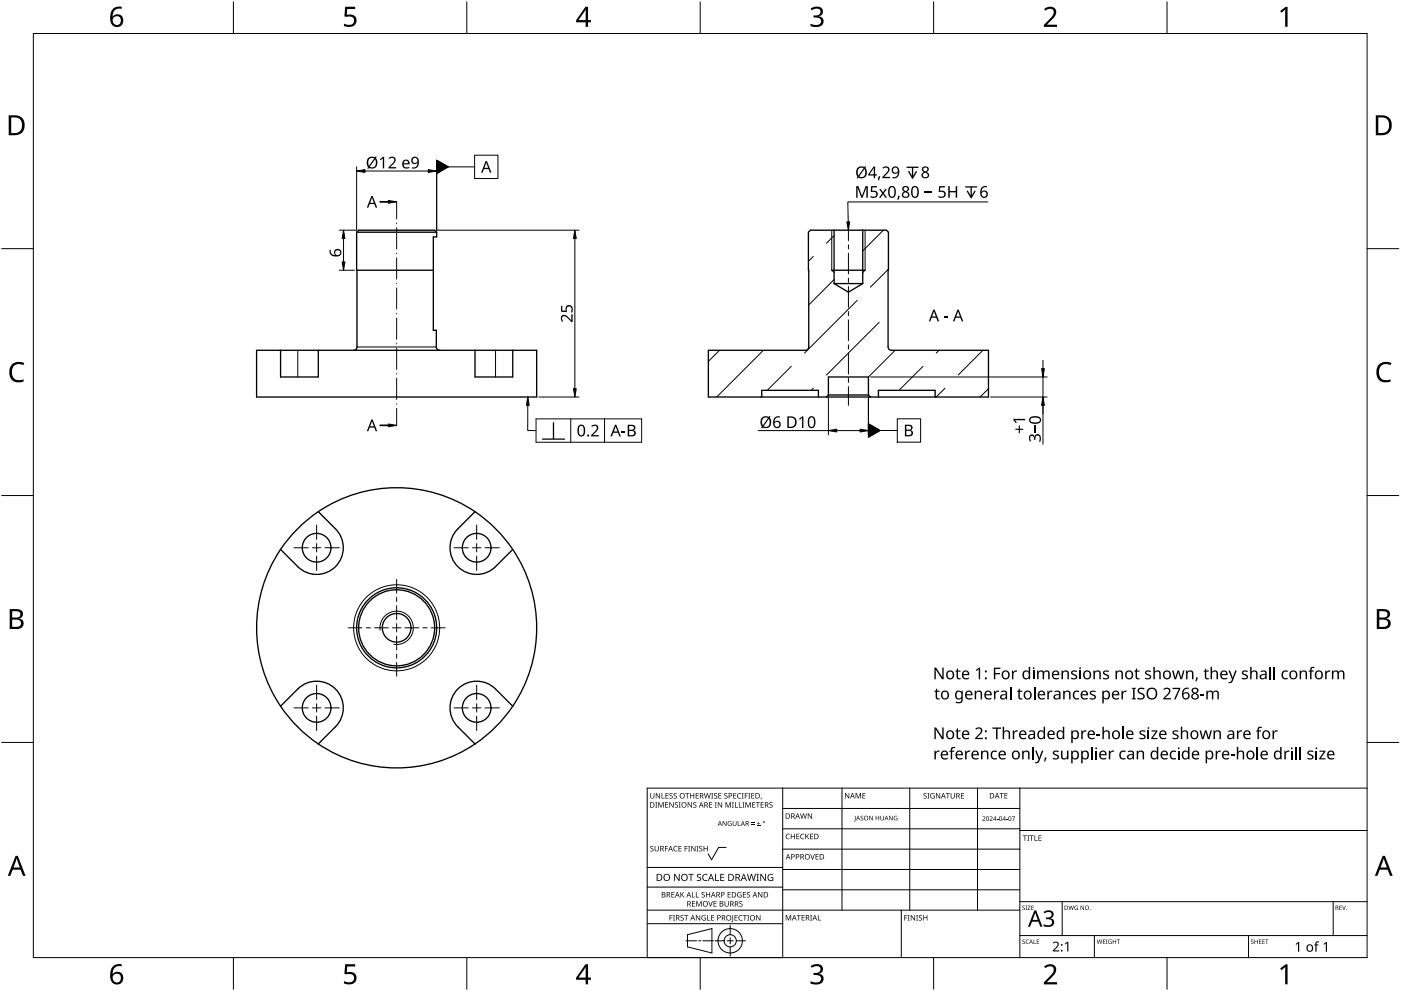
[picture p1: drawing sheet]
<svg xmlns="http://www.w3.org/2000/svg" width="420mm" height="297mm" viewBox="0 0 420 297" stroke-linecap="round" stroke-linejoin="round" font-family="sans-serif">
<g fill="none" stroke="#000" stroke-width=".4">
<path d="M107 69.6l.6-.6h22.8l.6 .6M107 69.6v11.4h23M107 69.6h24M131 69.6v1.4h-1v28h.9v5a1 1 0 0 0 1 1M243 69h22.8l.6 .6-.1 34.4a1 1 0 0 0 1 1h29.1v14h-84v-14h29.1a1 1 0 0 0 1-1l-.1-34.4zM250.1 69v16M258.7 69v16M107.1 81v23a1 1 0 0 1-1 1M250.1 85l4.3 2.6 4.3-2.6M250.1 85h8.6M77 105h84v14h-84zM84.1 105v8h11.4v-8"/>
<path d="M142.5 105v8h11.3v-8M228.4 119v-2h17v2M248.4 118.4v-5.4h12v5.4M248.4 118.4l-.6 .6M248.4 118.4h12M260.4 118.4l.6 .6M263.4 119v-2h17v2M95.5 153.4l5.1 5.1a8 8 0 0 1 0 11.3 8 8 0 0 1-11.3 0l-5.2-5.1M95.5 153.4a42 42 0 0 1 47 0M95.5 153.4a42 42 0 0 0-11.4 11.3M142.5 153.4l-5.2 5.1a8 8 0 0 0 0 11.3 8 8 0 0 0 11.3 0l5.2-5.1M142.5 153.4a42 42 0 0 1 11.3 11.3"/>
<path d="M84.1 164.7a42 42 0 0 0 0 47M153.8 164.7a42 42 0 0 1 0 47M84.1 211.7a42 42 0 0 0 11.4 11.3M84.1 211.7l5.2-5.2a8 8 0 0 1 11.3 0 8 8 0 0 1 0 11.3l-5.1 5.2M153.8 211.7l-5.2-5.2a8 8 0 0 0-11.3 0 8 8 0 0 0 0 11.3l5.2 5.2M153.8 211.7a42 42 0 0 1-11.3 11.3M142.5 223a42 42 0 0 1-47 0"/>
<circle cx="95" cy="164.2" r="4.3"/>
<circle cx="143" cy="164.2" r="4.3"/>
<circle cx="119" cy="188.2" r="12"/>
<circle cx="119" cy="188.2" r="4.3"/>
<circle cx="119" cy="188.2" r="11.4"/>
<circle cx="95" cy="212.2" r="4.3"/>
<circle cx="143" cy="212.2" r="4.3"/>
</g>
<g fill="none" stroke="#000" stroke-width=".3">
<path d="M89.3 105v8M107.1 104h23.8M148.6 105v8"/>
<circle cx="119" cy="188.2" r="12.9"/>
</g>
<path d="M114 188.9a5 5 0 0 1 4.8-5.7 5 5 0 0 1 5.1 5.3 5 5 0 0 1-5.8 4.6" fill="none" stroke="#000" stroke-width=".3"/>
<g fill="none" stroke="#000" stroke-width=".3">
<path d="M243.9 76.9l-1.5 1.4M250.1 70.6l-2.2 2.3M264.9 69l-6.2 6.2M250.1 83.8l-7.6 7.6M257.1 90l-15.8 15.8M263.7 96.6l-15.8 15.8M266.4 80.7l-5.4 5.4M215.8 105l-3.4 3.3M228.4 118.7l-.3 .3M228.9 105l-14 14M237.3 109.8l-7.2 7.2M243.9 116.4l-.6 .6"/>
<path d="M268.4 105l-8 8M276.8 109.8l-7.2 7.2M281.6 105l-.8 .8M283.4 116.4l-2.6 2.6M294.8 105l-7.4 7.4M296.4 116.5l-2.5 2.5"/>
</g>
<path d="M249.4 69v12l.7 .7M259.4 69v12l-.7 .7" fill="none" stroke="#000" stroke-width=".3"/>
<path d="M249.4 81h10" fill="none" stroke="#000" stroke-width=".4"/>
<path d="M10 10h400v277h-400z" fill="none" stroke="#000" stroke-width=".3"/>
<g fill="none" stroke="#000" stroke-width=".3">
<path d="M70 .5v9.5M140 .5v9.5M210 .5v9.5M280 .5v9.5M350 .5v9.5M.5 74.5h9.5M410 74.5h9.5M.5 148.5h9.5M410 148.5h9.5M.5 222.5h9.5M410 222.5h9.5M70 287v9.5"/>
<path d="M140 287v9.5M210 287v9.5M280 287v9.5M350 287v9.5"/>
</g>
<g fill="#000">
<path d="M103.5 2h3v.7h-2.4l-.1 1.7a1.98 1.98 0 0 1 2.4 .4 1.98 1.98 0 0 1 .2 2.5 2.88 2.88 0 0 1-3.5 .5v-.7a1.93 1.93 0 0 0 3-.6 1.37 1.37 0 0 0-.5-1.4 1.37 1.37 0 0 0-1.4-.1l-.5 .1-.4-.3zM243.1 2.6a2.32 2.32 0 0 1 3.7 .5 1.47 1.47 0 0 1-1.2 1.8 1.59 1.59 0 0 1 1.4 1.8 1.59 1.59 0 0 1-1.8 1.4l-2.1-.3v-.7a2.12 2.12 0 0 0 3.1-.5 1.21 1.21 0 0 0-1.6-1.3h-.6v-.7a1.53 1.53 0 0 0 2.1-1.1 1.49 1.49 0 0 0-2.6-.4zM313.1 2.7a2.03 2.03 0 0 1 2.1-.8 2.03 2.03 0 0 1 1.6 1.7 3.9 3.9 0 0 1-1.6 2.5l-1.2 1.3h3v.7h-3.9v-.6l1.5-1.6a2.56 2.56 0 0 0 1.3-2.9 1.62 1.62 0 0 0-2.4 .2zM383.9 3.3l1.6-1.2h.6v5.9h-.7l.1-5.2-1.2 1zM3.5 109.3a3.3 3.3 0 0 1 3.8-.5l-.3 .7a2.26 2.26 0 0 0-2.6 0 2.26 2.26 0 0 0-.8 2.6 2.12 2.12 0 0 0 3.1 1.7l.4-.1v.7a2.98 2.98 0 0 1-3.4-.4 2.98 2.98 0 0 1-.8-3.3zM413.5 109.3a3.3 3.3 0 0 1 3.8-.5l-.3 .7a2.26 2.26 0 0 0-2.7 0 2.26 2.26 0 0 0-.7 2.6 2.12 2.12 0 0 0 3.1 1.7l.4-.1v.7a2.98 2.98 0 0 1-3.4-.4 2.98 2.98 0 0 1-.8-3.3zM103.5 289h3v.7h-2.4l-.1 1.7a1.98 1.98 0 0 1 2.4 .4 1.98 1.98 0 0 1 .2 2.5 2.88 2.88 0 0 1-3.5 .4v-.6a1.93 1.93 0 0 0 3-.7 1.37 1.37 0 0 0-.5-1.3 1.37 1.37 0 0 0-1.4-.1l-.5 .1-.4-.3zM243.1 289.6a2.32 2.32 0 0 1 3.7 .5 1.47 1.47 0 0 1-1.2 1.8 1.59 1.59 0 0 1 1.4 1.8 1.59 1.59 0 0 1-1.8 1.4l-2.1-.3v-.7a2.12 2.12 0 0 0 3.1-.5 1.21 1.21 0 0 0-1.6-1.4h-.6v-.6a1.53 1.53 0 0 0 2.1-1.1 1.49 1.49 0 0 0-2.6-.4zM313.1 289.7a2.03 2.03 0 0 1 2.1-.8 2.03 2.03 0 0 1 1.6 1.7 3.9 3.9 0 0 1-1.6 2.5l-1.2 1.3h3v.7h-3.9v-.7l1.5-1.5a2.56 2.56 0 0 0 1.3-2.9 1.62 1.62 0 0 0-2.4 .2zM383.9 290.3l1.6-1.2h.6v5.9h-.7l.1-5.2-1.2 1z"/>
<path d="M33.9 2.6a2.88 2.88 0 0 1 2.6-.6v.7a2.02 2.02 0 0 0-2.7 2.3 1.83 1.83 0 0 1 2.6-.3 1.83 1.83 0 0 1 .3 2.6 2.07 2.07 0 0 1-2.6 .6 2.07 2.07 0 0 1-1.1-2.4 4 4 0 0 1 .9-2.9zM33.7 6.2a1.3 1.3 0 0 0 2.6 0 1.3 1.3 0 0 0-2.6 0z"/>
<path d="M175.6 2h.8v4h.8v.7h-.8v1.3h-.8v-1.3h-2.8v-.6zM175.6 2.8l-2.1 3.2h2.1z"/>
<path d="M2.6 34.6h1.8a2.99 2.99 0 0 1 3 3 2.99 2.99 0 0 1-3.1 2.9h-1.7zM3.4 35.2v4.7h.8a2.35 2.35 0 0 0 2.4-2.1 2.35 2.35 0 0 0-2-2.6z"/>
<path d="M412.6 34.6h1.8a2.99 2.99 0 0 1 3 3 2.99 2.99 0 0 1-3.1 2.9h-1.7zM413.3 35.2v4.7h.9a2.35 2.35 0 0 0 2.4-2.1 2.35 2.35 0 0 0-2-2.6z"/>
<path d="M2.9 182.6h1.7a1.68 1.68 0 0 1 2.3 1.7 1.37 1.37 0 0 1-1.2 1.1 1.61 1.61 0 0 1 1.4 2 1.61 1.61 0 0 1-2.1 1.1h-2.1zM3.7 185.7v2.2h1.2a1.13 1.13 0 0 0 1.4-1.1 1.13 1.13 0 0 0-1.5-1.1zM3.7 183.2v1.9h1.1a1.02 1.02 0 0 0 1.3-1 1.02 1.02 0 0 0-1.4-.9z"/>
<path d="M412.9 182.6h1.7a1.68 1.68 0 0 1 2.3 1.7 1.37 1.37 0 0 1-1.2 1.1 1.61 1.61 0 0 1 1.3 2 1.61 1.61 0 0 1-2 1.1h-2.1zM413.7 185.7v2.2h1.2a1.13 1.13 0 0 0 1.4-1.1 1.13 1.13 0 0 0-1.5-1.1zM413.7 183.2v1.9h1.1a1.02 1.02 0 0 0 1.3-1 1.02 1.02 0 0 0-1.5-.9z"/>
<path d="M4.7 256.5h.6l2.4 6h-.8l-.7-1.8h-2.4l-.7 1.8h-.8zM5 257.3l-.9 2.7h1.8z"/>
<path d="M414.7 256.5h.6l2.4 6h-.8l-.7-1.8h-2.4l-.7 1.8h-.8zM415 257.3l-1 2.7h1.9z"/>
<path d="M33.9 289.6a2.88 2.88 0 0 1 2.6-.6v.7a2.02 2.02 0 0 0-2.7 2.3 1.83 1.83 0 0 1 2.6-.3 1.83 1.83 0 0 1 .3 2.6 2.07 2.07 0 0 1-2.6 .6 2.07 2.07 0 0 1-1.1-2.4 4 4 0 0 1 .9-2.9zM33.7 293.2a1.3 1.3 0 0 0 2.6 0 1.3 1.3 0 0 0-2.6 0z"/>
<path d="M175.6 289h.8v4h.8v.7h-.8v1.3h-.8v-1.3h-2.8v-.6zM175.6 289.8l-2.1 3.2h2.1z"/>
</g>
<g fill="none" stroke="#000" stroke-width=".3">
<path d="M234.7 236.2v50.8h-40.6v-50.8h215.9M252.5 236.2v36.6M272.8 236.2v36.6M293.2 236.2v36.6M305.9 236.2v50.8M217.8 254h-2.3l-2.1 3.7-1-1.8M234.7 242.3h71.2M234.7 248.4h71.2M234.7 254.5h71.2M305.9 248.9h104.1M194.1 276.9h40.6M194.1 272.8h111.8"/>
<path d="M194.1 265.9h40.6M194.1 260h40.6M219 277.4v2.8M234.7 260.6h71.2M234.7 266.7h71.2M270.3 272.8v14.2M305.9 270.3h104.1M318.6 270.3v10.1M399.8 270.3v10.1M205.7 282h3.2M206.2 280.2l7.3-1.9v7.3l-7.3-1.8zM209.5 282h.7"/>
<path d="M210.8 282h3.2M214.4 282h2.8M218.1 282h1.8M219 281.1v1.8M219 283.8v2.8M220.8 282h2.8M305.9 280.4h104.1M328.2 280.4v6.6M374.4 280.4v6.6"/>
<circle cx="219" cy="282" r="1.83"/>
<circle cx="219" cy="282" r="3.7"/>
</g>
<g fill="#000">
<path d="M195 237.7h.2v1.1a.42 .42 0 0 0 .4 .4 .42 .42 0 0 0 .4-.4v-1.1h.2v1.1a.62 .62 0 0 1-.6 .6 .62 .62 0 0 1-.6-.6zM196.7 237.7h.2l.9 1.4v-1.4h.2v1.6h-.3l-.8-1.3v1.3h-.2zM198.4 237.7h.2v1.5h.7v.1h-.9zM199.6 237.7h.9v.2h-.7v.5h.6v.2h-.6v.6h.7v.1h-.9zM200.8 237.9l.6-.2 .3 .1v.2a.38 .38 0 0 0-.5-.2 .38 .38 0 0 0-.2 .5 .38 .38 0 0 0 .5 .2 .53 .53 0 0 1 .1 .8 .53 .53 0 0 1-.8 0v-.2a.41 .41 0 0 0 .6 .1 .41 .41 0 0 0 .1-.5 .41 .41 0 0 0-.5-.2zM202.1 237.9l.5-.2 .4 .1-.1 .2a.38 .38 0 0 0-.5-.2 .38 .38 0 0 0-.2 .5 .38 .38 0 0 0 .5 .2 .53 .53 0 0 1 .2 .8 .53 .53 0 0 1-.8 0v-.2a.41 .41 0 0 0 .5 .1 .41 .41 0 0 0 .2-.5 .41 .41 0 0 0-.6-.2zM205.5 237.7h1.2v.2h-.5v1.4h-.2v-1.4h-.5zM207 237.7h.2v.7h.8v-.7h.2v1.6h-.2v-.7h-.8v.7h-.2zM208.6 237.7h.9v.2h-.7v.5h.7v.2h-.7v.6h.7v.1h-.9zM211.1 237.7h.2l.4 1.4 .3-1.4h.2l.4 1.4 .4-1.4h.2l-.5 1.6h-.2l-.4-1.3-.3 1.3h-.3zM213.3 237.7h.6l-.2 .2v1.3l.2 .1h-.6l.2-.1v-1.3zM214.2 237.9l.5-.2 .4 .1-.1 .2a.38 .38 0 0 0-.5-.2 .38 .38 0 0 0-.2 .5 .38 .38 0 0 0 .5 .2 .53 .53 0 0 1 .2 .8 .53 .53 0 0 1-.8 0v-.2a.41 .41 0 0 0 .5 .1 .41 .41 0 0 0 .2-.5 .41 .41 0 0 0-.6-.2z"/>
<path d="M215.4 237.7h.9v.2h-.7v.5h.7v.2h-.7v.6h.7v.1h-.9zM217.3 237.9l.5-.2 .4 .1-.1 .2a.38 .38 0 0 0-.5-.2 .38 .38 0 0 0-.2 .5 .38 .38 0 0 0 .5 .2 .53 .53 0 0 1 .2 .8 .53 .53 0 0 1-.8 0v-.2a.41 .41 0 0 0 .5 .1 .41 .41 0 0 0 .2-.5 .41 .41 0 0 0-.6-.2zM219.9 237.7h.9v.2h-.7v.5h.7v.2h-.7v.6h.7v.1h-.9zM221.3 237.9l.6-.2 .4 .1-.1 .2a.65 .65 0 0 0-.9 .6 .65 .65 0 0 0 .9 .5 .77 .77 0 0 1-1.1-.1 .77 .77 0 0 1 .2-1.1zM222.5 237.7h.5l-.1 .2v1.3l.1 .1h-.5l.2-.1v-1.3zM223.4 237.7h.9v.2h-.7v.6h.6v.2h-.6v.6h-.2zM224.4 237.7h.6l-.2 .2v1.3l.2 .1h-.6l.2-.1v-1.3zM225.3 237.7h.9v.2h-.7v.5h.7v.2h-.7v.6h.7v.1h-.9zM228.2 239.1h.2l-.3 .5zM253.4 237.7h.3l.8 1.3v-1.3h.2v1.6h-.2l-.9-1.3v1.3h-.2zM256.6 237.7h.3l.5 1.3 .5-1.3h.3v1.6h-.2v-1.4l-.7 1.4-.5-1.4v1.4h-.2zM258.6 237.7h1v.2h-.7v.5h.6v.2h-.6v.5h.7v.2h-1z"/>
<path d="M277 237.9l.6-.2 .3 .1-.1 .2a.38 .38 0 0 0-.5-.2 .38 .38 0 0 0-.1 .5 .38 .38 0 0 0 .5 .2 .53 .53 0 0 1 .1 .8 .53 .53 0 0 1-.8 0v-.2a.41 .41 0 0 0 .6 .1 .41 .41 0 0 0 .1-.5 .41 .41 0 0 0-.5-.2zM278.1 237.7h.6l-.2 .2v1.3l.2 .1h-.6l.2-.1v-1.3zM279.2 237.9l.7-.2 .4 .1-.1 .2a.67 .67 0 0 0-1 .5 .67 .67 0 0 0 .9 .6v-.4h-.4v-.2h.6v.8a.88 .88 0 0 1-1.2-.2 .88 .88 0 0 1 .1-1.2zM280.7 237.7h.2l.9 1.4v-1.4h.2v1.6h-.3l-.8-1.3v1.3h-.2zM283.7 237.7h1.2v.2h-.5v1.4h-.2v-1.4h-.5zM285.1 237.7h.2v1.1a.42 .42 0 0 0 .4 .4 .42 .42 0 0 0 .4-.4v-1.1h.2v1.1a.62 .62 0 0 1-.6 .6 .62 .62 0 0 1-.6-.6zM288.2 237.7h.9v.2h-.7v.5h.7v.2h-.7v.6h.7v.1h-.9zM299.8 237.7h1.2v.2h-.5v1.4h-.2v-1.4h-.5zM301.2 237.7h.9v.2h-.7v.5h.7v.2h-.7v.5h.7v.2h-.9zM195.1 253.7l.6-.2 .3 .1-.1 .2a.38 .38 0 0 0-.5-.1 .38 .38 0 0 0-.1 .5 .38 .38 0 0 0 .4 .2 .53 .53 0 0 1 .2 .7 .53 .53 0 0 1-.8 .1v-.2a.41 .41 0 0 0 .6 .1 .41 .41 0 0 0 .1-.6 .41 .41 0 0 0-.6-.2zM196.5 240.4h.6l-.2 .2v1.3l.2 .2h-.6l.2-.2v-1.3zM196.3 253.6h.2v1a.42 .42 0 0 0 .5 .4 .42 .42 0 0 0 .4-.4v-1h.2v1a.62 .62 0 0 1-.6 .6 .62 .62 0 0 1-.7-.6z"/>
<path d="M197.4 240.4h.3l.5 1.4 .5-1.4h.3v1.7h-.2v-1.5l-.7 1.5-.5-1.5v1.5h-.2zM199.4 253.6h.9v.1h-.7v.6h.7v.2h-.7v.7h-.2zM199.5 240.4h.9v.2h-.7v.5h.6v.2h-.6v.6h.7v.2h-.9zM200.7 240.4h.3l.8 1.4v-1.4h.2v1.7h-.2l-.9-1.4v1.4h-.2zM202.2 253.8l.5-.3 .5 .1-.1 .2a.65 .65 0 0 0-.9 .6 .65 .65 0 0 0 .9 .6 .77 .77 0 0 1-1.1-.1 .77 .77 0 0 1 .2-1.1zM202.5 240.6l.5-.2 .3 .1v.2a.38 .38 0 0 0-.5-.2 .38 .38 0 0 0-.2 .5 .38 .38 0 0 0 .5 .2 .53 .53 0 0 1 .1 .8 .53 .53 0 0 1-.8 0l.1-.1a.41 .41 0 0 0 .5 0 .41 .41 0 0 0 .1-.5 .41 .41 0 0 0-.5-.2zM203.6 240.4h.6l-.2 .2v1.3l.2 .2h-.6l.2-.2v-1.3zM203.5 253.6h.9v.1h-.7v.6h.6v.1h-.6v.6h.7v.2h-.9zM205.3 253.6h.9v.1h-.7v.6h.7v.2h-.7v.7h-.2zM206.4 253.6h.6l-.2 .1v1.3l.2 .2h-.6l.2-.2v-1.3zM206.2 240.4h.3l.8 1.4v-1.4h.2v1.7h-.2l-.9-1.4v1.4h-.2zM207.3 253.6h.2l.9 1.3v-1.3h.2v1.6h-.3l-.8-1.4v1.4h-.2z"/>
<path d="M208 240.6l.5-.2 .3 .1v.2a.38 .38 0 0 0-.5-.2 .38 .38 0 0 0-.2 .5 .38 .38 0 0 0 .5 .2 .53 .53 0 0 1 .2 .8 .53 .53 0 0 1-.9 0l.1-.1a.41 .41 0 0 0 .5 0 .41 .41 0 0 0 .1-.5 .41 .41 0 0 0-.5-.2zM208.9 253.6h.6l-.2 .1v1.3l.2 .2h-.6l.2-.2v-1.3zM209.8 253.7l.5-.2 .3 .1v.2a.38 .38 0 0 0-.5-.1 .38 .38 0 0 0-.2 .5 .38 .38 0 0 0 .5 .2 .53 .53 0 0 1 .2 .7 .53 .53 0 0 1-.9 .1l.1-.2a.41 .41 0 0 0 .5 .1 .41 .41 0 0 0 .1-.6 .41 .41 0 0 0-.5-.2zM211 253.6h.2v.7h.8v-.7h.2v1.6h-.2v-.8h-.8v.8h-.2zM212.7 240.4h.9v.2h-.7v.5h.6v.2h-.6v.6h.7v.2h-.9zM214.4 240.4h.6l-.2 .2v1.3l.2 .2h-.6l.2-.2v-1.3zM215.3 240.4h.2l.9 1.4v-1.4h.2v1.7h-.3l-.8-1.4v1.4h-.2zM216.7 246.1h.2l.8 1.2v-1.2h.2v1.5h-.2l-.8-1.2v1.2h-.2zM217.6 240.4h.3l.5 1.4 .5-1.4h.3v1.7h-.2v-1.5l-.7 1.5-.5-1.5v1.5h-.2zM218.4 246.3l.6-.2 .4 .1-.2 .1a.6 .6 0 0 0-.8 .5 .6 .6 0 0 0 .8 .6v-.4l-.3-.2h.5v.7a.8 .8 0 0 1-1-.2 .8 .8 0 0 1 0-1zM219.5 240.4h.6l-.2 .2v1.3l.2 .2h-.6l.2-.2v-1.3zM220.4 240.4h.2v1.5h.7v.2h-.9z"/>
<path d="M219.7 246.1h.2v.9a.38 .38 0 0 0 .4 .4 .38 .38 0 0 0 .4-.4v-.9h.2v.9a.56 .56 0 0 1-.6 .6 .56 .56 0 0 1-.6-.6zM221.3 246.1h.1v1.3h.7v.2h-.8zM221.6 240.4h.2v1.5h.7v.2h-.9zM222.7 240.4h.5l-.1 .2v1.3l.1 .2h-.5l.1-.2v-1.3zM223.6 240.4h.3l.5 1.4 .5-1.4h.3v1.7h-.2v-1.5l-.7 1.5-.6-1.5v1.5h-.1zM225.3 247l1 .1zM225.3 246.6l1 .1zM225.6 240.4h.9v.2h-.7v.5h.7v.2h-.7v.6h.7v.2h-.9zM227 247.4l1 .2zM226.7 240.4h1.2v.2h-.5v1.5h-.2v-1.5h-.5zM227.4 246.3l.2 .5h.4l-.4 .1v.4l-.2-.4h-.4l.4-.1zM228.1 240.4h.9v.2h-.7v.5h.7v.2h-.7v.6h.7v.2h-.9z"/>
<path d="M230.8 240.6l.6-.2 .3 .1-.1 .2a.38 .38 0 0 0-.5-.2 .38 .38 0 0 0-.1 .5 .38 .38 0 0 0 .4 .2 .53 .53 0 0 1 .2 .8 .53 .53 0 0 1-.8 0v-.1a.41 .41 0 0 0 .6 0 .41 .41 0 0 0 .1-.5 .41 .41 0 0 0-.6-.2zM235.8 250.1l.6-.2 .5 .1-.1 .2a.65 .65 0 0 0-1 .5 .65 .65 0 0 0 1 .6 .77 .77 0 0 1-1.1-.1 .77 .77 0 0 1 .1-1.1zM237.2 249.9h.2v.7h.8v-.7h.2v1.6h-.2v-.7h-.8v.7h-.2zM238.8 249.9h.9v.2h-.7v.5h.7v.2h-.7v.5h.7v.2h-.9zM240.2 250.1l.6-.2 .4 .1v.2a.65 .65 0 0 0-1 .5 .65 .65 0 0 0 1 .6 .77 .77 0 0 1-1.1-.1 .77 .77 0 0 1 .1-1.1zM240 243.8h.2l.3 1.4 .4-1.4h.2l.4 1.4 .3-1.4h.2l-.4 1.6h-.2l-.4-1.4-.4 1.4h-.2zM241.5 249.9h.2v.8l.7-.8h.3l-.7 .7 .7 .9h-.2l-.6-.7-.2 .7h-.2zM243 256h.2l.5 1.4 .4-1.4h.3l-.6 1.6h-.2zM242.3 243.8h.2l.9 1.3-.1-1.3h.2v1.6h-.2l-.9-1.3v1.3h-.1zM242.9 249.9h.9v.2h-.7v.5h.7v.2h-.7v.5h.7v.2h-.9zM244.6 256h.9v.2h-.7v.5h.6v.2h-.6v.5h.7v.2h-.9zM256.4 244.5h.2v1.5l-.5 .2v-.1l.3-.2z"/>
<path d="M258.1 244.7l.5-.2 .2 .2a.33 .33 0 0 0-.4-.1 .33 .33 0 0 0-.1 .5 .33 .33 0 0 0 .4 .1 .43 .43 0 0 1 0 .7 .43 .43 0 0 1-.6-.2 .33 .33 0 0 0 .4 .1 .33 .33 0 0 0 .1-.5l-.5-.3zM260.7 244.5h.2l.7 1.2v-1.2h.2v1.4h-.2l-.8-1.1v1.1h-.1zM262.6 244.5h.2v.6h.7v-.6h.2v1.4h-.2v-.6h-.7v.6h-.2zM264 244.5h.2v.9a.35 .35 0 0 0 .3 .4 .35 .35 0 0 0 .4-.4v-.9h.2v.9a.52 .52 0 0 1-.6 .5 .52 .52 0 0 1-.5-.5zM266.6 244.5h.2l.8 1.2v-1.2h.1v1.4h-.2l-.7-1.1v1.1h-.2zM268.2 244.7l.9-.1-.2 .1a.56 .56 0 0 0-.7 .6 .56 .56 0 0 0 .8 .4v-.4l-.3-.1h.4v.6a.74 .74 0 0 1-.9-.1 .74 .74 0 0 1 0-1zM294.6 244.8a.49 .49 0 0 1 .8 .1 .49 .49 0 0 1-.3 .7l-.3 .3 .7 .2h-.9l.4-.5a.37 .37 0 0 0 .4-.6 .37 .37 0 0 0-.7-.1zM296.8 244.8a.49 .49 0 0 1 .8 .1 .49 .49 0 0 1-.3 .7l-.3 .3 .7 .2h-.9l.4-.5a.37 .37 0 0 0 .3-.6 .37 .37 0 0 0-.6-.1zM299 245.5l.4 .1zM301.8 245.5l.4 .1zM303.5 244.7h.9l-.6 1.4h-.1l.5-1.3zM306.8 250.4h1.2v.2h-.5v1.4h-.2v-1.4h-.5z"/>
<path d="M308.1 250.4h.6l-.2 .2v1.3l.2 .1h-.6l.2-.1v-1.3zM308.8 250.4h1.2v.2h-.5v1.4h-.2v-1.4h-.5zM310.2 250.4h.3v1.4h.7v.2h-1zM311.4 250.4h.9v.2h-.7v.5h.7v.2h-.7v.5h.7v.2h-.9zM200.8 274.3h.9v.2h-.7v.5h.7v.2h-.7v.7h-.2zM201.4 267.4h.9v.2h-.7v.5h.6v.1h-.6v.6h.7v.2h-.9zM201.8 274.3h.6l-.2 .2v1.3l.2 .1h-.6l.2-.1v-1.3zM202.2 261.9h.3l1.1 1.8v-1.8h.2v2.1h-.3l-1.1-1.7v1.7h-.2zM204.1 274.4l.6-.1 .3 .1v.1a.38 .38 0 0 0-.5-.1 .38 .38 0 0 0-.2 .5 .38 .38 0 0 0 .5 .2 .53 .53 0 0 1 .1 .8 .53 .53 0 0 1-.8 0l.1-.2a.41 .41 0 0 0 .5 .1 .41 .41 0 0 0 .1-.6 .41 .41 0 0 0-.5-.1zM204.1 267.4h.2v.8l.7-.8h.2l-.6 .7 .7 .9h-.3l-.6-.8-.1 .8h-.2zM205.2 274.3h1.2v.2h-.5v1.4h-.2v-1.4h-.5zM206.4 261.9h1.6v.3h-.6v1.8h-.3v-1.8h-.7z"/>
<path d="M207.5 267.4h.2v1.4h.7v.2h-.9zM207.5 270.1h.9v.2h-.7v.5h.7v.2h-.7v.6h.7v.1h-.9zM208.7 267.4h.2v1.4h.7v.2h-.9zM208.8 270.1h.3l.5 1.3 .5-1.3h.3v1.6h-.2v-1.4l-.7 1.4-.5-1.4v1.4h-.2zM208.7 274.3h.2l.9 1.3v-1.3h.2v1.6h-.3l-.8-1.3v1.3h-.2zM209.1 262.1l.4-.2 .7 .1-.2 .2a.44 .44 0 0 0-.7 .2 .44 .44 0 0 0 .5 .5 .66 .66 0 0 1 .4 1 .66 .66 0 0 1-1 .1h-.2v-.3l.3 .1a.47 .47 0 0 0 .7-.3 .47 .47 0 0 0-.6-.5l-.4-.3zM210.6 274.5l.7-.2 .4 .1-.1 .1a.67 .67 0 0 0-1 .5 .67 .67 0 0 0 .9 .7v-.5h-.4v-.1h.6v.8a.88 .88 0 0 1-1.2-.2 .88 .88 0 0 1 .1-1.2zM210.5 267.5l.5-.1 .4 .1-.1 .1a.38 .38 0 0 0-.5-.1 .38 .38 0 0 0-.2 .5 .38 .38 0 0 0 .5 .2 .53 .53 0 0 1 .2 .8 .53 .53 0 0 1-.8 0v-.2a.41 .41 0 0 0 .5 .1 .41 .41 0 0 0 .1-.6 .41 .41 0 0 0-.5-.1zM210.9 262.2l.7-.3 .6 .1-.1 .3a.84 .84 0 0 0-1.2 .7 .84 .84 0 0 0 1.2 .8v.2a1.1 1.1 0 0 1-1.4-.4 1.1 1.1 0 0 1 .2-1.4zM212.1 274.3h.2v1.4h.7v.2h-.9zM212.4 270.1h.2l.5 1.4 .5-1.4h.2l-.6 1.6h-.2zM211.7 267.4h.2v.7h.9v-.7h.2v1.6h-.2v-.8h-.9v.8h-.2z"/>
<path d="M213.3 274.3h.9v.2h-.7v.5h.6v.2h-.6v.5h.7v.2h-.9zM214.5 261.9h.2v1.9h1v.2h-1.2zM214 270.1h.9v.2h-.7v.5h.7v.2h-.7v.6h.7v.1h-.9zM216 261.9h1.2v.3h-.9v.6h.8v.3h-.8v.7h.9v.2h-1.2zM217.3 270.1h.2v1.1a.42 .42 0 0 0 .4 .4 .42 .42 0 0 0 .4-.4v-1.1h.2v1.1a.62 .62 0 0 1-.6 .6 .62 .62 0 0 1-.6-.6zM218.2 267.4h.9v.2h-.7v.5h.7v.1h-.7v.6h.7v.2h-.9zM219.6 274.3h.3l-.1 1.7-.5 .3v-.2l.3-.1zM220.3 274.3h.9v.2h-.7v.5h.6v.2h-.6v.5h.7v.2h-.9zM221.3 267.6l.7-.2 .4 .1-.1 .1a.67 .67 0 0 0-1 .5 .67 .67 0 0 0 .9 .7v-.5h-.4v-.2h.6v.8a.88 .88 0 0 1-1.2-.1 .88 .88 0 0 1 .1-1.2zM221.7 274.5l.5-.2 .5 .1-.1 .1a.65 .65 0 0 0-.9 .6 .65 .65 0 0 0 .9 .6 .77 .77 0 0 1-1.1-.1 .77 .77 0 0 1 .2-1.1zM221.8 270.3l.5-.2 .4 .1-.1 .2a.38 .38 0 0 0-.5-.2 .38 .38 0 0 0-.2 .5 .38 .38 0 0 0 .5 .2 .53 .53 0 0 1 .2 .8 .53 .53 0 0 1-.8 0v-.2a.41 .41 0 0 0 .5 .1 .41 .41 0 0 0 .2-.5 .41 .41 0 0 0-.6-.2zM222.8 274.3h1.2v.2h-.5v1.4h-.2v-1.4h-.5z"/>
<path d="M222.8 267.4h.9v.2h-.7v.5h.7v.1h-.7v.6h.7v.2h-.9zM224.1 274.3h.6l-.2 .2v1.3l.2 .1h-.6l.2-.1v-1.3zM224 267.5l.6-.1 .3 .1v.1a.38 .38 0 0 0-.5-.1 .38 .38 0 0 0-.2 .5 .38 .38 0 0 0 .5 .2 .53 .53 0 0 1 .1 .8 .53 .53 0 0 1-.8 0l.1-.2a.41 .41 0 0 0 .5 .1 .41 .41 0 0 0 .1-.6 .41 .41 0 0 0-.5-.1zM224 261.9h.3l.4 1.8 .5-1.8h.3l.5 1.8 .4-1.8h.3l-.6 2.1h-.2l-.5-1.8-.5 1.8h-.3zM226.9 261.9h.7l-.2 .3v1.6l.2 .2h-.7l.2-.2v-1.6zM226.8 274.3h.2l.9 1.3v-1.3h.2v1.6h-.3l-.8-1.3v1.3h-.2zM227.3 267.4h.3l.8 1.3v-1.3h.2v1.6h-.2l-.9-1.3v1.3h-.2zM228 261.9h.3l1.2 1.8-.1-1.8h.3v2.1h-.3l-1.1-1.7v1.7h-.3zM230.5 262.2l.9-.3 .5 .1-.1 .3a.87 .87 0 0 0-1.4 .6 .87 .87 0 0 0 1.2 .9v-.6h-.4v-.3h.7v1.1a1.15 1.15 0 0 1-1.5-.3 1.15 1.15 0 0 1 .1-1.5zM235.6 274.3h.3l.5 1.3 .6-1.3h.3v1.6h-.2v-1.4l-.7 1.4-.6-1.4v1.4h-.2zM238.9 274.3h1.3v.2h-.5v1.4h-.2v-1.4h-.6zM240.4 274.3h.9v.2h-.7v.5h.7v.1h-.7v.6h.7v.2h-.9z"/>
<path d="M242.9 274.3h.6l-.2 .1v1.3l.2 .2h-.6l.2-.2v-1.3zM245.3 274.3h.2v1.4h.7v.2h-.9zM271.2 274.3h.9v.2h-.7v.5h.7v.2h-.7v.7h-.2zM272.2 274.3h.6l-.2 .2v1.3l.2 .1h-.6l.2-.1v-1.3zM273.1 274.3h.3l.8 1.3v-1.3h.2v1.6h-.2l-.9-1.3v1.3h-.2zM274.7 274.3h.6l-.2 .2v1.3l.2 .1h-.6l.2-.1v-1.3zM275.6 274.4l.6-.1 .3 .1v.1a.38 .38 0 0 0-.5-.1 .38 .38 0 0 0-.2 .5 .38 .38 0 0 0 .5 .2 .53 .53 0 0 1 .1 .8 .53 .53 0 0 1-.8 0v-.2a.41 .41 0 0 0 .6 .1 .41 .41 0 0 0 .1-.6 .41 .41 0 0 0-.5-.1zM276.9 274.3h.2v.7h.8v-.7h.2v1.6h-.2v-.7h-.8v.7h-.2zM306.7 271.6l.4-.2 .2 .2a.32 .32 0 0 0-.4 0 .32 .32 0 0 0-.1 .4 .32 .32 0 0 0 .4 .1 .41 .41 0 0 1 0 .7 .41 .41 0 0 1-.6-.2 .31 .31 0 0 0 .4 .1 .31 .31 0 0 0 .1-.5l-.5-.2zM307.6 271.5h.4l-.1 .1 .1 1.2h-.4l.1-.2zM308.2 271.5h.8l-.6 1.1 .7 .2h-.9l.6-1.2zM309.3 271.5h.7l-.5 .1v.4h.5l-.5 .1v.5l.5 .2h-.7z"/>
<path d="M313 273.4a1.69 1.69 0 0 1 1.8-.6 1.69 1.69 0 0 1 1.2 1.5l-.4 .7-.6 .2a1.31 1.31 0 0 1 1.2 1.5 1.31 1.31 0 0 1-1.5 1.1l-1.8-.2v-.6a1.73 1.73 0 0 0 2.6-.4 .99 .99 0 0 0-1.3-1.1h-.5v-.5a1.13 1.13 0 0 0 1.2-.1 1.13 1.13 0 0 0 .4-1.1 1.42 1.42 0 0 0-2 0zM320.4 271.5h.2l.3 1.1 .3-1.1h.1l.3 1.1 .3-1.1h.2l-.4 1.3h-.1l-.3-1.2-.4 1.2h-.1zM322.4 271.6l.9-.1-.3 .1a.53 .53 0 0 0-.6 .6 .53 .53 0 0 0 .7 .4v-.4l-.3-.1h.5v.6a.71 .71 0 0 1-.9-.1 .71 .71 0 0 1 0-1zM324.1 271.5l.9 1-.1-1h.2v1.3l-.9-1.1-.1 1.1zM401.7 271.4h.7l-.6 .2v.4h.6l-.6 .1v.5l.6 .1h-.7zM402.5 271.4h.2l.4 1.2 .3-1.2h.2l-.5 1.3zM306.7 281.7l.4-.1 .2 .2a.32 .32 0 0 0-.4-.1 .32 .32 0 0 0-.1 .5 .32 .32 0 0 0 .4 .1 .41 .41 0 0 1 0 .6 .41 .41 0 0 1-.6-.2 .31 .31 0 0 0 .4 .2 .31 .31 0 0 0 .1-.5l-.5-.3zM307.8 281.8l.4-.2 .4 .1-.1 .1a.52 .52 0 0 0-.7 .5 .52 .52 0 0 0 .7 .4 .61 .61 0 0 1-.9 0 .61 .61 0 0 1 .2-.9zM310 281.6h.1v1.2l.6 .1h-.7zM310.9 281.6h.7l-.5 .2v.4h.5l-.5 .1v.5l.5 .1h-.7zM315.8 282.6a1.01 1.01 0 0 1 1.6-.1 1.01 1.01 0 0 1-.5 1.6l-.7 .8h1.4v.3h-1.9v-.3l1.1-1.1a.69 .69 0 0 0 .3-1.1 .69 .69 0 0 0-1.2 .1zM319.3 282.9l1.1-.6v2.9h-.3v-2.6l-.6 .5z"/>
<path d="M328.9 281.6h.2l.3 1.1 .3-1.1h.1l.3 1.1 .3-1.1h.2l-.4 1.3h-.1l-.4-1.1-.3 1.1h-.1zM330.8 281.6h.7l-.6 .2v.4h.6l-.6 .1v.5l.6 .1h-.7zM331.7 281.6h.4l-.1 .1 .1 1.2h-.4l.1-.1zM332.5 281.8l.9-.1-.2 .1a.53 .53 0 0 0-.7 .5 .53 .53 0 0 0 .7 .5v-.4l-.2-.2h.4v.7a.71 .71 0 0 1-.9-.2 .71 .71 0 0 1 0-.9zM333.7 281.6h.2v.6h.6v-.6h.2v1.3h-.2v-.6h-.6v.6h-.2zM334.9 281.6h1l-.4 .2v1.1h-.2v-1.1zM375.2 281.7l.5-.1 .2 .2a.32 .32 0 0 0-.4-.1 .32 .32 0 0 0-.1 .5 .32 .32 0 0 0 .4 .1 .41 .41 0 0 1 0 .6 .41 .41 0 0 1-.6-.2 .31 .31 0 0 0 .4 .2 .31 .31 0 0 0 .1-.5l-.5-.3zM376.2 281.6h.2v.6h.7v-.6h.1v1.3h-.1v-.6h-.7v.6h-.2zM377.6 281.6h.7l-.6 .2v.4h.6l-.6 .1v.5l.6 .1h-.7zM378.6 281.6h.7l-.5 .2v.4h.5l-.5 .1v.5l.5 .1h-.7zM379.4 281.6h1l-.4 .2v1.1h-.2v-1.1zM388.5 283l1.1-.6v2.9h-.3v-2.6l-.6 .5z"/>
<path d="M394.7 282.3l.9-.1-.1 .3h-.5l-.1 .2-.1 .4h.6v.3h-.6v1.9h-.3v-1.9h-.4l.4-.3zM396.9 283l1.1-.6v2.9h-.4v-2.6l-.5 .5z"/>
<path d="M203.7 238.5a.81 .81 0 0 1 1.6 0 .81 .81 0 0 1-1.6 0zM204.1 238.5a.6 .6 0 0 0 1.2 0 .6 .6 0 0 0-1.2 0z"/>
<path d="M209.9 237.7h.4a.47 .47 0 0 1 .6 .3 .47 .47 0 0 1-.3 .6l.5 .7h-.3l-.4-.6h-.3v.6h-.2zM210.1 237.9v.6h.2a.31 .31 0 0 0 .4-.3 .31 .31 0 0 0-.4-.3z"/>
<path d="M218.5 237.7h.5a.54 .54 0 0 1 .6 .7 .54 .54 0 0 1-.9 .3v.6h-.2zM218.7 237.9v.6a.39 .39 0 0 0 .7-.3 .39 .39 0 0 0-.7-.3z"/>
<path d="M226.6 237.7h.5a.81 .81 0 0 1 .8 .9 .81 .81 0 0 1-.9 .7h-.4zM226.8 237.9v1.3h.2a.64 .64 0 0 0 .7-.6 .64 .64 0 0 0-.7-.7z"/>
<path d="M255.6 237.7h.1l.7 1.6h-.2l-.2-.5h-.7l-.2 .5h-.2zM255.6 237.9l-.2 .7h.5z"/>
<path d="M282.8 237.7h.2l.6 1.6h-.2l-.2-.5h-.6l-.2 .5h-.2zM282.9 237.9l-.2 .8h.5z"/>
<path d="M286.8 237.7h.4a.47 .47 0 0 1 .6 .3 .47 .47 0 0 1-.3 .6l.4 .7h-.2l-.4-.6h-.3v.6h-.2zM287 237.9v.6h.2a.31 .31 0 0 0 .4-.3 .31 .31 0 0 0-.4-.3z"/>
<path d="M296.9 237.7h.5a.81 .81 0 0 1 .8 .8 .81 .81 0 0 1-.9 .8h-.4zM297.1 237.9v1.2h.2a.64 .64 0 0 0 .7-.6 .64 .64 0 0 0-.7-.6z"/>
<path d="M298.9 237.7h.2l.7 1.6h-.3l-.2-.5h-.6l-.2 .5h-.2zM299 237.9l-.2 .7h.5z"/>
<path d="M195 240.4h.5a.81 .81 0 0 1 .8 .9 .81 .81 0 0 1-.9 .8h-.4zM195.2 240.6v1.3h.2a.64 .64 0 0 0 .7-.6 .64 .64 0 0 0-.6-.7z"/>
<path d="M198 253.6h.5a.47 .47 0 0 1 .5 .3 .47 .47 0 0 1-.3 .6l.5 .7h-.3l-.4-.7h-.3v.7h-.2zM198.2 253.7v.6h.3a.31 .31 0 0 0 .3-.3 .31 .31 0 0 0-.4-.3z"/>
<path d="M201 253.6h.2l.6 1.6h-.2l-.2-.5h-.6l-.2 .5h-.2zM201.1 253.8l-.3 .7h.6z"/>
<path d="M204.3 241.3a.81 .81 0 0 1 1.6 0 .81 .81 0 0 1-1.6 0zM204.6 241.3a.6 .6 0 0 0 1.2 0 .6 .6 0 0 0-1.2 0z"/>
<path d="M210.2 240.4h.2l.6 1.7h-.2l-.2-.5h-.6l-.2 .5h-.2zM210.3 240.7l-.3 .7h.6z"/>
<path d="M211.2 240.4h.5a.47 .47 0 0 1 .6 .4 .47 .47 0 0 1-.3 .5l.4 .8h-.2l-.4-.7h-.4v.7h-.2zM211.4 240.6v.6h.3a.31 .31 0 0 0 .4-.3 .31 .31 0 0 0-.4-.3z"/>
<path d="M215.8 246.1l.7 1.5-.3-.5h-.6l-.4 .5zM215.9 246.3l-.3 .6h.5z"/>
<path d="M222.7 246.1l.7 1.5-.3-.5h-.6l-.4 .5zM222.8 246.3l-.3 .6h.5z"/>
<path d="M223.6 246.1h.4a.42 .42 0 0 1 .5 .3 .42 .42 0 0 1-.2 .5l.4 .7h-.2l-.4-.6h-.3v.6h-.2zM223.8 246.3v.5h.2a.28 .28 0 0 0 .4-.3 .28 .28 0 0 0-.4-.2z"/>
<path d="M228.7 246.4a.35 .35 0 0 1 .7 0 .35 .35 0 0 1-.7 0zM228.9 246.4a.2 .2 0 0 0 .4 0 .2 .2 0 0 0-.4 0z"/>
<path d="M229.4 240.4h.4a.47 .47 0 0 1 .6 .4 .47 .47 0 0 1-.3 .5l.5 .8h-.3l-.4-.7h-.3v.7h-.2zM229.6 240.6v.6h.2a.31 .31 0 0 0 .4-.3 .31 .31 0 0 0-.4-.3z"/>
<path d="M236.3 256h.1l.7 1.6h-.2l-.2-.5h-.7l-.2 .5h-.2zM236.3 256.2l-.2 .7h.5z"/>
<path d="M235.6 243.8h.5a.81 .81 0 0 1 .8 .8 .81 .81 0 0 1-.8 .8h-.5zM235.8 244v1.2h.3a.64 .64 0 0 0 .6-.6 .64 .64 0 0 0-.6-.6z"/>
<path d="M237.3 243.8h.4a.47 .47 0 0 1 .6 .3 .47 .47 0 0 1-.3 .6l.4 .7h-.2l-.4-.7h-.3v.7h-.2zM237.5 244v.6h.2a.31 .31 0 0 0 .4-.3 .31 .31 0 0 0-.4-.3z"/>
<path d="M237.3 256h.4a.54 .54 0 0 1 .6 .7 .54 .54 0 0 1-.8 .3v.6h-.2zM237.5 256.2v.6a.39 .39 0 0 0 .6-.3 .39 .39 0 0 0-.6-.3z"/>
<path d="M238.7 256h.4a.54 .54 0 0 1 .6 .7 .54 .54 0 0 1-.8 .3v.6h-.2zM238.9 256.2v.6a.39 .39 0 0 0 .6-.3 .39 .39 0 0 0-.6-.3z"/>
<path d="M239.1 243.8h.2l.6 1.6h-.2l-.2-.5h-.6l-.2 .5h-.2zM239.2 244l-.3 .7h.6z"/>
<path d="M240 256h.5a.47 .47 0 0 1 .6 .3 .47 .47 0 0 1-.3 .6l.4 .7h-.2l-.4-.6h-.4v.6h-.2zM240.2 256.2v.6h.3a.31 .31 0 0 0 .4-.3 .31 .31 0 0 0-.4-.3z"/>
<path d="M241.2 256.8a.85 .85 0 0 1 1.7 0 .85 .85 0 0 1-1.7 0zM241.6 256.8a.6 .6 0 0 0 1.2 0 .6 .6 0 0 0-1.2 0z"/>
<path d="M244.2 249.9h.5a.81 .81 0 0 1 .8 .8 .81 .81 0 0 1-.9 .8h-.4zM244.4 250.1v1.3h.2a.64 .64 0 0 0 .7-.7 .64 .64 0 0 0-.6-.6z"/>
<path d="M245.8 256h.5a.81 .81 0 0 1 .8 .8 .81 .81 0 0 1-.8 .8h-.5zM246 256.2v1.3h.3a.64 .64 0 0 0 .6-.7 .64 .64 0 0 0-.6-.6z"/>
<path d="M257.3 244.5l.7 1.4-.4-.4h-.5l-.4 .4zM257.3 244.7l-.2 .6h.5z"/>
<path d="M259 245.2a.7 .7 0 0 1 1.4 0 .7 .7 0 0 1-1.4 0zM259.3 245.2a.5 .5 0 0 0 1 0 .5 .5 0 0 0-1 0z"/>
<path d="M265.8 244.5l.7 1.4-.4-.4h-.5l-.4 .4zM265.8 244.7l-.2 .6h.5z"/>
<path d="M295.9 244.8l.4-.1 .3 .3v.7l-.3 .4-.3-.1-.2-.3zM296 244.9l-.1 .1a.49 .49 0 0 0-.1 .6 .49 .49 0 0 0 .6 .3 .53 .53 0 0 0 .2-.7 .53 .53 0 0 0-.6-.3z"/>
<path d="M298.5 244.7h.2v.9h.2l-.2 .5-.2-.4h-.6zM298.5 244.9l-.5 .7h.5z"/>
<path d="M299.8 244.8l.4-.1 .3 .3v.7l-.3 .4-.5-.3zM299.9 244.9l-.1 .1a.49 .49 0 0 0-.1 .6 .49 .49 0 0 0 .5 .3 .53 .53 0 0 0 .2-.7 .53 .53 0 0 0-.5-.3z"/>
<path d="M301.3 244.7h.2v.9h.2l-.2 .5-.2-.4h-.7zM301.3 244.9l-.5 .7h.5z"/>
<path d="M302.6 244.8l.4-.1 .3 .3v.7l-.3 .4-.3-.1-.3-.3zM302.7 244.9l-.1 .1a.49 .49 0 0 0-.1 .6 .49 .49 0 0 0 .5 .3 .53 .53 0 0 0 .2-.7 .53 .53 0 0 0-.5-.3z"/>
<path d="M198.5 267.4h.4a.42 .42 0 0 1 .6 .2 .42 .42 0 0 1-.3 .6 .44 .44 0 0 1 .4 .5 .44 .44 0 0 1-.6 .3h-.5zM198.7 268.2v.6h.3a.31 .31 0 0 0 .4-.3 .31 .31 0 0 0-.4-.3zM198.7 267.6v.5h.3a.28 .28 0 0 0 .3-.3 .28 .28 0 0 0-.4-.2z"/>
<path d="M196.9 261.9h.7a1.05 1.05 0 0 1 1 1.1 1.05 1.05 0 0 1-1.1 1h-.6zM197.2 262.2v1.6h.3a.83 .83 0 0 0 .8-.8 .83 .83 0 0 0-.8-.8z"/>
<path d="M199.9 267.4h.5a.47 .47 0 0 1 .6 .3 .47 .47 0 0 1-.3 .6l.4 .7h-.2l-.4-.7h-.3v.7h-.3zM200.2 267.6v.6h.2a.31 .31 0 0 0 .4-.3 .31 .31 0 0 0-.4-.3z"/>
<path d="M199.2 262.2a1.02 1.02 0 0 1 1.5 .1 1.02 1.02 0 0 1-.2 1.5 1.02 1.02 0 0 1-1.5-.5zM199.5 262.3a.83 .83 0 0 0-.2 1.2 .83 .83 0 0 0 1.1 .2l.1-.2a.81 .81 0 0 0 0-1.1 .81 .81 0 0 0-1-.1z"/>
<path d="M202.7 274.3h.5a.47 .47 0 0 1 .6 .3 .47 .47 0 0 1-.3 .6l.4 .7h-.2l-.4-.7h-.4v.7h-.2zM202.9 274.5v.6h.3a.31 .31 0 0 0 .4-.3 .31 .31 0 0 0-.4-.3z"/>
<path d="M203 267.4h.2l.6 1.6h-.2l-.2-.5h-.6l-.2 .5h-.2zM203.1 267.6l-.2 .7h.5z"/>
<path d="M204.5 262.2a1.02 1.02 0 0 1 1.6 .1 1.02 1.02 0 0 1-.3 1.5 1.02 1.02 0 0 1-1.5-.5zM204.8 262.3a.83 .83 0 0 0-.2 1.2 .83 .83 0 0 0 1.1 .2l.2-.2a.81 .81 0 0 0-.1-1.1 .81 .81 0 0 0-1-.1z"/>
<path d="M206.1 270.1h.5a.47 .47 0 0 1 .5 .3 .47 .47 0 0 1-.3 .6l.5 .7h-.3l-.3-.6h-.4v.6h-.2zM206.3 270.3v.6h.3a.31 .31 0 0 0 .4-.3 .31 .31 0 0 0-.4-.3z"/>
<path d="M206.5 267.4h.2l.6 1.6h-.2l-.2-.5h-.7l-.2 .5h-.2zM206.6 267.6l-.3 .7h.5z"/>
<path d="M207.7 274.3h.1l.7 1.6h-.2l-.2-.5h-.7l-.2 .5h-.2zM207.7 274.5l-.2 .7h.5z"/>
<path d="M210.7 270.9a.81 .81 0 0 1 1.6 0 .81 .81 0 0 1-1.6 0zM211 270.9a.6 .6 0 0 0 1.2 0 .6 .6 0 0 0-1.2 0z"/>
<path d="M213.1 261.9h.3l.8 2.1h-.3l-.3-.6h-.8l-.2 .6h-.3zM213.2 262.2l-.3 1h.7z"/>
<path d="M213.8 267.4h.2l.6 1.6h-.2l-.2-.5h-.6l-.2 .5h-.2zM213.9 267.6l-.3 .7h.6z"/>
<path d="M214.9 267.4h.4a.47 .47 0 0 1 .6 .3 .47 .47 0 0 1-.3 .6l.4 .7h-.2l-.4-.7h-.3v.7h-.2zM215.1 267.6v.6h.2a.31 .31 0 0 0 .4-.3 .31 .31 0 0 0-.4-.3z"/>
<path d="M215.8 270.1h.5a.42 .42 0 0 1 .6 .2 .42 .42 0 0 1-.3 .6 .44 .44 0 0 1 .4 .5 .44 .44 0 0 1-.6 .3h-.6zM216 271v.6h.4a.31 .31 0 0 0 .4-.3 .31 .31 0 0 0-.4-.3zM216 270.3v.5h.3a.28 .28 0 0 0 .4-.3 .28 .28 0 0 0-.4-.2z"/>
<path d="M215.1 274.3h.4a.54 .54 0 0 1 .6 .7 .54 .54 0 0 1-.8 .3v.6h-.2zM215.3 274.5v.6a.39 .39 0 0 0 .6-.3 .39 .39 0 0 0-.6-.3z"/>
<path d="M216.5 274.3h.4a.47 .47 0 0 1 .6 .3 .47 .47 0 0 1-.3 .6l.4 .7h-.2l-.4-.7h-.3v.7h-.2zM216.7 274.5v.6h.2a.31 .31 0 0 0 .4-.3 .31 .31 0 0 0-.4-.3z"/>
<path d="M216.3 267.4h.4a.54 .54 0 0 1 .6 .6 .54 .54 0 0 1-.8 .4v.6h-.2zM216.5 267.6v.6a.39 .39 0 0 0 .6-.3 .39 .39 0 0 0-.6-.3z"/>
<path d="M219 270.1h.4a.47 .47 0 0 1 .6 .3 .47 .47 0 0 1-.3 .6l.4 .7h-.2l-.4-.6h-.3v.6h-.2zM219.2 270.3v.6h.2a.31 .31 0 0 0 .4-.3 .31 .31 0 0 0-.4-.3z"/>
<path d="M217.7 275.1a.81 .81 0 0 1 1.6 0 .81 .81 0 0 1-1.6 0zM218 275.1a.6 .6 0 0 0 1.2 0 .6 .6 0 0 0-1.2 0z"/>
<path d="M218.4 261.9h.7a1.05 1.05 0 0 1 1 1.1 1.05 1.05 0 0 1-1.1 1h-.6zM218.7 262.2v1.6h.3a.83 .83 0 0 0 .8-.8 .83 .83 0 0 0-.8-.8z"/>
<path d="M220.4 270.1h.4a.47 .47 0 0 1 .6 .3 .47 .47 0 0 1-.3 .6l.4 .7h-.2l-.4-.6h-.3v.6h-.2zM220.6 270.3v.6h.2a.31 .31 0 0 0 .4-.3 .31 .31 0 0 0-.4-.3z"/>
<path d="M219.5 267.4h.5a.81 .81 0 0 1 .8 .8 .81 .81 0 0 1-.9 .8h-.4zM219.7 267.6v1.2h.2a.64 .64 0 0 0 .7-.6 .64 .64 0 0 0-.6-.6z"/>
<path d="M220.6 261.9h.5a.61 .61 0 0 1 .8 .5 .61 .61 0 0 1-.4 .7l.6 .9h-.3l-.5-.8h-.5v.8h-.2zM220.8 262.2v.8h.3a.4 .4 0 0 0 .5-.4 .4 .4 0 0 0-.5-.4z"/>
<path d="M222.9 261.9h.3l.8 2.1h-.3l-.2-.6h-.9l-.2 .6h-.3zM223.1 262.2l-.4 1h.7z"/>
<path d="M224.8 275.1a.81 .81 0 0 1 1.6 0 .81 .81 0 0 1-1.6 0zM225.1 275.1a.6 .6 0 0 0 1.2 0 .6 .6 0 0 0-1.2 0z"/>
<path d="M226.3 267.4h.2l.6 1.6h-.2l-.2-.5h-.6l-.2 .5h-.2zM226.4 267.6l-.3 .7h.5z"/>
<path d="M229.1 267.4h.5a.81 .81 0 0 1 .8 .8 .81 .81 0 0 1-.9 .8h-.4zM229.3 267.6v1.2h.2a.64 .64 0 0 0 .6-.6 .64 .64 0 0 0-.6-.6z"/>
<path d="M238.1 274.3h.2l.6 1.6h-.2l-.2-.5h-.6l-.2 .5h-.2zM238.2 274.5l-.3 .7h.6z"/>
<path d="M241.7 274.3h.4a.47 .47 0 0 1 .6 .3 .47 .47 0 0 1-.3 .6l.4 .7h-.2l-.4-.7h-.3v.7h-.2zM241.9 274.5v.6h.2a.31 .31 0 0 0 .4-.4 .31 .31 0 0 0-.4-.2z"/>
<path d="M244.3 274.3h.1l.7 1.6h-.2l-.2-.5h-.7l-.2 .5h-.2zM244.3 274.5l-.2 .7h.5z"/>
<path d="M310.2 272.9h.5l1.9 4.9h-.6l-.6-1.5h-1.9l-.6 1.5h-.6zM310.5 273.5l-.8 2.2h1.5z"/>
<path d="M319.3 271.5h.7l.3 .5a.61 .61 0 0 1-.7 .8h-.3zM319.4 271.6v1h.5l.2-.8z"/>
<path d="M325.3 272.1a.65 .65 0 0 1 1.3 0 .65 .65 0 0 1-1.3 0zM325.6 272.1a.48 .48 0 0 0 .9 0 .48 .48 0 0 0-.9 0z"/>
<path d="M400.5 271.4h.4a.37 .37 0 0 1 .5 .3 .37 .37 0 0 1-.3 .5l.4 .5-.5-.5h-.3v.5h-.2zM400.7 271.6v.5h.2a.25 .25 0 0 0 .3-.3 .25 .25 0 0 0-.3-.2z"/>
<path d="M309.1 281.6l.7 1.3-.3-.4h-.6l-.3 .4zM309.2 281.8l-.2 .6h.4z"/>
<path d="M391.6 284.2a1.1 1.1 0 0 1 2.2 0 1.1 1.1 0 0 1-2.2 0zM392.4 283.5a.8 .8 0 0 0-.2 1.1 .8 .8 0 0 0 1.1 .2l.1-.4a.71 .71 0 0 0-.1-.9 .71 .71 0 0 0-.9 0z"/>
<circle cx="326.9" cy="272.7" r=".12"/>
<circle cx="403.8" cy="272.6" r=".12"/>
<circle cx="318.4" cy="285" r=".26"/>
<circle cx="318.4" cy="283.2" r=".27"/>
</g>
<g fill="none" stroke="#000" stroke-width=".3">
<path d="M95 157.4v4.3M143 157.4v4.3M88.2 164.2h4.3M93.7 164.2h2.5M95 162.9v2.5M95 166.7v4.3M97.5 164.2h4.3M119 173.7v4.1M119 179.1v1.2M136.2 164.2h4.3M141.7 164.2h2.5M143 162.9v2.5"/>
<path d="M143 166.7v4.3M145.5 164.2h4.3M104.5 188.2h4.1M109.8 188.2h1.3M112.3 188.2h4.2M117.7 188.2h2.5M119 181.6v4.1M119 186.9v2.5M119 190.7v4.1M119 196.1v1.2M119 198.6v4.1M121.5 188.2h4.1"/>
<path d="M126.8 188.2h1.3M129.3 188.2h4.2M88.2 212.2h4.3M93.7 212.2h2.5M95 205.4v4.3M95 210.9v2.5M95 214.7v4.3M97.5 212.2h4.3M136.2 212.2h4.3M141.7 212.2h2.5M143 205.4v4.3M143 210.9v2.5"/>
<path d="M143 214.7v4.3M145.5 212.2h4.3"/>
</g>
<g fill="none" stroke="#000" stroke-width=".3">
<path d="M119 60.5v5.1M119 66.9v.1M119 68.3v6.3M119 75.9v.1M119 77.3v6.3M119 84.9v.1M119 86.3v6.4M119 93.9v.2M119 95.3v6.4M119 103v.1M119 104.3v6.4M119 112v.1"/>
<path d="M119 113.4v6.3M119 121v.1M119 122.4v5.1"/>
</g>
<path d="M116.5 60.1l2.5 .4-2.5 .4zM114 60.4h2.5v.2h-2.5zM116.5 127.1l2.5 .4-2.5 .4zM114 127.4h2.5v.2h-2.5z" fill="#000" stroke="#000" stroke-width=".3"/>
<g fill="#000">
<path d="M111.4 58.7h.4l1.3 3.5h-.4l-.5-1h-1.3l-.5 1h-.4zM111.6 59.2l-.6 1.6h1.1z"/>
<path d="M111.4 125.7h.4l1.3 3.5h-.4l-.5-1h-1.3l-.5 1h-.4zM111.6 126.2l-.6 1.6h1.1z"/>
</g>
<g fill="#000">
<path d="M113.9 47.7l1-.7h.3v3.5h-.4v-3l-.7 .5zM116.5 47.4a1.21 1.21 0 0 1 2-.1 1.21 1.21 0 0 1-.5 1.9l-.9 .9h1.7v.4h-2.3v-.4l1.3-1.2a.83 .83 0 0 0 .3-1.4 .83 .83 0 0 0-1.3 .2zM256.8 55.8h.6l1.1 2.8 1.1-2.8h.7v3.5h-.5l.1-3.1-1.2 3.1h-.4l-1.1-3.1v3.1h-.4zM261.3 55.8h1.7v.4h-1.4l-.1 1a1.19 1.19 0 0 1 1.7 1.1 1.19 1.19 0 0 1-1.8 1l-.4-.2v-.4l.2 .1a.89 .89 0 0 0 1.3 .1 .89 .89 0 0 0 .1-1.2l-1.5-.3zM263.5 52.8l.5 .1-.4 1.1h-.3zM263.7 56.7h.4l.7 .9 .7-.9h.5l-.9 1.2 .9 1.4h-.5l-.7-1.1-.7 1.1h-.5l1-1.4zM264.6 50.3a1.21 1.21 0 0 1 2-.1 1.21 1.21 0 0 1-.5 1.9l-1 .9h1.8v.4h-2.3v-.4l1.3-1.2a.83 .83 0 0 0 .3-1.3 .83 .83 0 0 0-1.3 .1zM269.3 58.7l.5 .1-.4 1.1h-.3zM271.9 50l3.6 .1-.2 .2h-1.4v2.4l.8-1.4 .3 .2-1.2 2.1-.3-.1-1.2-2.1 .4-.1 .8 1.4v-2.4h-1.5zM281.6 55.8h1.8v.4h-1.4l-.1 1a1.19 1.19 0 0 1 1.7 1.1 1.19 1.19 0 0 1-1.8 1l-.4-.2v-.4l.2 .1a.89 .89 0 0 0 1.2 .1 .89 .89 0 0 0 .2-1.2l-1.5-.3zM284.4 55.8h.4v1.5h1.8v-1.5h.5v3.5h-.5v-1.6h-1.8v1.6h-.4zM289.5 55.9h3.6l-.2 .3h-1.5v2.4l.8-1.4 .4 .1-1.3 2.1-.2-.1-1.2-2 .4-.1 .8 1.4v-2.4h-1.5z"/>
<path d="M168.2 91.7h.4v1.4h1a1.19 1.19 0 0 1 1.2-1.7 1.19 1.19 0 0 1 .9 1.9l-.1 .3h-.4l.1-.1a.89 .89 0 0 0 0-1.3 .89 .89 0 0 0-1.2-.1l-.2 1.5-1.7-.2zM168.4 94.6a1.5 1.5 0 0 1 2.2 .6l.7 .8v-1.8h.4v2.3h-.3l-1.3-1.2a.83 .83 0 0 0-1.3-.4 .83 .83 0 0 0 .1 1.3l-.3 .3a1.46 1.46 0 0 1-.2-1.9zM283.1 94.8h1.2v.4h-1.2zM239.6 125.5l1-.7h.3v3.5h-.4v-3l-.6 .5zM304.5 128.5h1v-1h.4v1h1v.4h-1v.9h-.4v-.9h-1zM303.9 125.5h3.5v.5h-3l.5 .6-.2 .2-.8-.9zM308.8 130.5a.85 .85 0 0 1 .9-.3 .85 .85 0 0 1 .6 .7 .97 .97 0 0 1 1.2-.8 .97 .97 0 0 1 .7 1.3l-.2 1h-.4l.1-.5a.81 .81 0 0 0 .1-1 .81 .81 0 0 0-1.1-.2l-.2 1.2h-.4a.76 .76 0 0 0-.1-1 .76 .76 0 0 0-.9-.1l-.1 .7 .2 .7-.3 .2a1.65 1.65 0 0 1-.1-1.9zM280.8 206.4h.2v.6h.8v.4h-.8l.1 1.7 .2 .2h.5l-.1 .3a.77 .77 0 0 1-1.1-.7v-1.5h-.4v-.2l.4-.2zM280.2 200.1h.5l1.9 2.9v-2.9h.4v3.5h-.5l-1.9-2.9v2.9h-.4zM287.1 200.4h.2v.6h.8v.3h-.8v1.7l.2 .3 .6-.1-.1 .4a.77 .77 0 0 1-1.1-.8v-1.5h-.4v-.2l.4-.2zM292.6 200.8l1-.7h.3v3.5h-.4v-3l-.6 .5zM292.3 207h.4v.4a1 1 0 0 1 1.1-.4 1 1 0 0 1 .7 .9v1.7h-.4v-1.6a.7 .7 0 0 0-.9-.7 .7 .7 0 0 0-.5 1v1.3h-.4z"/>
<path d="M298.1 200.1h1.9v.4h-1.5v1.2h1.4v.4h-1.4v1.5h-.4zM298.1 207h.3l.1 .5 .5-.4 .6-.1v.4h-.6l-.4 .4-.1 1.8h-.4zM303.5 201h.3l.1 .5 .5-.5h.6v.4h-.6l-.4 .4-.1 1.8h-.4zM303.7 218.9h.4v.5l.5-.4 .7-.1-.1 .4h-.6l-.3 .4-.1 1.8h-.5zM305.6 206.4h.2v.6h.8v.4h-.8l.1 1.7 .2 .2h.5l-.1 .3a.77 .77 0 0 1-1.1-.7v-1.5h-.4v-.2l.4-.2zM311 201h.4v.3a.99 .99 0 0 1 1.7 .1 .93 .93 0 0 1 1-.4 .93 .93 0 0 1 .7 .9v1.7h-.4v-1.7a.64 .64 0 0 0-.8-.6 .64 .64 0 0 0-.5 .9v1.4h-.4v-1.7a.66 .66 0 0 0-.8-.6 .66 .66 0 0 0-.4 .9v1.4h-.5zM314.1 207h.4v.5l.5-.4 .6-.1v.4h-.6l-.4 .4-.1 1.8h-.4zM318.4 201h.3l.1 .3a1 1 0 0 1 1.1-.3 1 1 0 0 1 .7 .9v1.7h-.5v-1.7a.7 .7 0 0 0-.8-.6 .7 .7 0 0 0-.5 .9v1.4h-.4zM318.9 207h.3l.1 .4a1 1 0 0 1 1.1-.4 1 1 0 0 1 .7 .9v1.7h-.5v-1.6a.7 .7 0 0 0-.8-.7 .7 .7 0 0 0-.5 1v1.3h-.4zM322 207.3l1.1-.3 .5 .1-.1 .4a.95 .95 0 0 0-1.3 .9 .95 .95 0 0 0 1.4 .8v.3a1.36 1.36 0 0 1-1.7-.4 1.36 1.36 0 0 1 .1-1.8zM321.3 201.2l.7-.3 1 .2-.1 .3-.6-.1a.42 .42 0 0 0-.7 .2 .42 .42 0 0 0 .5 .5 .87 .87 0 0 1 1 1 .87 .87 0 0 1-1.3 .6l-.6-.1v-.4l.6 .2a.51 .51 0 0 0 .9-.3 .51 .51 0 0 0-.7-.6l-.3-.1a.66 .66 0 0 1-.4-1.1zM324.3 218.9h.3l.1 .5 .5-.4 .6-.1-.1 .4h-.5l-.4 .4-.1 1.8h-.4z"/>
<path d="M327 207.3l.6-.3 1 .2-.1 .3-.6-.2a.42 .42 0 0 0-.7 .2 .42 .42 0 0 0 .5 .6 .87 .87 0 0 1 1 1 .87 .87 0 0 1-1.3 .6l-.6-.2v-.4l.6 .2a.51 .51 0 0 0 .9-.3 .51 .51 0 0 0-.7-.6l-.3-.1a.66 .66 0 0 1-.3-1zM327.9 201h.4v.3a1 1 0 0 1 1.1-.3 1 1 0 0 1 .7 .9v1.7h-.4v-1.7a.7 .7 0 0 0-.9-.6 .7 .7 0 0 0-.5 .9v1.4h-.4zM330.9 201.2l.6-.3 1.1 .2-.2 .3-.5-.1a.42 .42 0 0 0-.7 .2 .42 .42 0 0 0 .5 .5 .87 .87 0 0 1 .9 1 .87 .87 0 0 1-1.2 .6l-.6-.1v-.4l.6 .2a.51 .51 0 0 0 .8-.3 .51 .51 0 0 0-.6-.6l-.3-.1a.66 .66 0 0 1-.4-1.1zM334.5 201h.4l.1 .3a1 1 0 0 1 1.1-.3 1 1 0 0 1 .7 .9v1.7h-.5v-1.7a.7 .7 0 0 0-.8-.6 .7 .7 0 0 0-.5 .9v1.4h-.5zM336.3 207h.4l.1 .5 .4-.4 .7-.1-.1 .4h-.6l-.3 .4-.1 1.8h-.5zM339.4 206.2h1.3v.2l-.4 .1v2.8l.4 .1v.2h-1.3v-.2l.4-.1v-2.8l-.4-.1zM340.7 200.4h.3v.6h.7v.3h-.7v1.7l.2 .3 .6-.1-.1 .4a.77 .77 0 0 1-1.1-.8v-1.5h-.4v-.2l.4-.2zM341.3 206.5a1.65 1.65 0 0 1 1.9-.2l-.1 .4-.4-.2a.66 .66 0 0 0-1.1 .4 .66 .66 0 0 0 .8 .8 1.05 1.05 0 0 1 .9 1.3 1.05 1.05 0 0 1-1.5 .7l-.7-.2v-.4l.7 .2a.69 .69 0 0 0 1.1-.5 .69 .69 0 0 0-.8-.8 1.01 1.01 0 0 1-.8-1.5zM343.5 201.2l.6-.3 1.1 .2-.1 .3-.6-.1a.42 .42 0 0 0-.7 .2 .42 .42 0 0 0 .5 .5 .87 .87 0 0 1 .9 1 .87 .87 0 0 1-1.2 .6l-.6-.1v-.4l.6 .2a.51 .51 0 0 0 .8-.3 .51 .51 0 0 0-.6-.6l-.3-.1a.66 .66 0 0 1-.4-1.1zM345.9 199.9h.4v1.4a1 1 0 0 1 1.1-.3 1 1 0 0 1 .7 .9v1.7h-.4v-1.7a.7 .7 0 0 0-.9-.6 .7 .7 0 0 0-.5 .9v1.4h-.4zM348.9 206.5a1.21 1.21 0 0 1 1.9 0 1.21 1.21 0 0 1-.5 1.8l-.9 1h1.8v.3h-2.3v-.3l1.2-1.3a.83 .83 0 0 0 .4-1.3 .83 .83 0 0 0-1.4 .1zM351.6 206.2h2.4l-1.4 3.4h-.5l1.4-3.1h-1.9z"/>
<path d="M351.5 201h.4l.6 2.2 .6-2.2h.5l.6 2.2 .6-2.2h.4l-.7 2.6h-.5l-.6-2.2-.7 2.2h-.5zM355.7 201h.3l.1 .3a1 1 0 0 1 1.1-.3 1 1 0 0 1 .7 .9v1.7h-.4v-1.7a.7 .7 0 0 0-.9-.6 .7 .7 0 0 0-.5 .9v1.4h-.4zM358.7 203l.5 .1-.4 1.1h-.3zM360 208.1h1.2v.4h-1.2zM361.5 200.4h.3v.6h.7v.3h-.7v1.7l.2 .3 .5-.1v.4a.77 .77 0 0 1-1.2-.8v-1.5h-.3v-.2l.3-.2zM363.1 199.9h.4v1.4a1 1 0 0 1 1.1-.3 1 1 0 0 1 .7 .9v1.7h-.5v-1.7a.7 .7 0 0 0-.8-.6 .7 .7 0 0 0-.5 .9v1.4h-.4zM361.8 207h.3l.1 .4a.99 .99 0 0 1 1.6 0 .93 .93 0 0 1 1.1-.4 .93 .93 0 0 1 .6 .9v1.7h-.4v-1.6a.64 .64 0 0 0-.8-.7 .64 .64 0 0 0-.4 .9v1.4h-.5v-1.6a.66 .66 0 0 0-.8-.7 .66 .66 0 0 0-.4 1v1.3h-.4zM368.4 201h.5l.8 2.2 .7-2.2h.5l-1.2 3.2a.95 .95 0 0 1-1.2 .5v-.3l.6-.1 .4-.7zM371 218.9h.3l.1 .5 .4-.4 .7-.1-.1 .4h-.5l-.4 .4-.1 1.8h-.4zM372.6 201.2l.6-.3 1 .2-.1 .3-.6-.1a.42 .42 0 0 0-.7 .2 .42 .42 0 0 0 .5 .5 .87 .87 0 0 1 1 1 .87 .87 0 0 1-1.3 .6l-.6-.1v-.4l.7 .2a.51 .51 0 0 0 .8-.3 .51 .51 0 0 0-.7-.6l-.3-.1a.66 .66 0 0 1-.3-1.1zM374.9 199.9h.5l-.1 1.4a1 1 0 0 1 1.1-.3 1 1 0 0 1 .7 .9v1.7h-.4v-1.7a.7 .7 0 0 0-.9-.6 .7 .7 0 0 0-.4 .9v1.4h-.5zM377.3 218l.9-.2 .3 .1-.1 .3a.55 .55 0 0 0-.7 .1 .55 .55 0 0 0-.2 .6h.7v.4h-.7v2.2h-.4v-2.2h-.4v-.2l.4-.2z"/>
<path d="M381.6 218.9h.4l.1 .5 .4-.4 .7-.1-.1 .4h-.6l-.3 .4-.1 1.8h-.5zM384.6 201.3l1.1-.4 .5 .2-.1 .3a.95 .95 0 0 0-1.3 .9 .95 .95 0 0 0 1.4 .8v.4a1.36 1.36 0 0 1-1.8-.4 1.36 1.36 0 0 1 .2-1.8zM389.8 201h.3l.1 .3a1 1 0 0 1 1.1-.3 1 1 0 0 1 .7 .9v1.7h-.5v-1.7a.7 .7 0 0 0-.8-.6 .7 .7 0 0 0-.5 .9v1.4h-.4zM393.1 200.1l.9-.2 .3 .1-.2 .3a.55 .55 0 0 0-.6 0 .55 .55 0 0 0-.2 .7h.7v.3h-.7v2.3h-.4v-2.3h-.5v-.2l.5-.1zM397.4 201h.4v.5l.5-.5h.6v.4h-.6l-.4 .4-.1 1.8h-.4zM399.4 201h.4v.3a.99 .99 0 0 1 1.7 .1 .93 .93 0 0 1 1-.4 .93 .93 0 0 1 .7 .9v1.7h-.4v-1.7a.64 .64 0 0 0-.8-.6 .64 .64 0 0 0-.5 .9v1.4h-.4v-1.7a.66 .66 0 0 0-.8-.6 .66 .66 0 0 0-.4 .9v1.4h-.5zM280.2 225h.4l.1 .5 .4-.5h.7l-.1 .4h-.6l-.3 .4-.1 1.8h-.5zM280.2 218.1h.5l1.9 2.8v-2.8h.4v3.4h-.5l-1.9-2.9v2.9h-.4zM285.3 224.1l.9-.2 .3 .1-.1 .3a.55 .55 0 0 0-.7 0 .55 .55 0 0 0-.1 .7h.6v.3h-.6v2.3h-.5v-2.3h-.4v-.2l.4-.1zM287.1 218.3h.2v.6h.8v.4h-.8v1.7l.2 .2h.6l-.1 .3a.77 .77 0 0 1-1.1-.7v-1.5h-.4v-.2l.4-.2zM289.4 225h.4l.1 .5 .4-.5h.7l-.1 .4h-.6l-.3 .4-.1 1.8h-.5zM292.5 218.4a1.21 1.21 0 0 1 1.9 0 1.21 1.21 0 0 1-.5 1.8l-.9 1h1.8v.3h-2.4v-.3l1.3-1.3a.83 .83 0 0 0 .4-1.3 .83 .83 0 0 0-1.4 .1z"/>
<path d="M294.2 225h.4v.4a1 1 0 0 1 1.1-.4 1 1 0 0 1 .7 .9v1.7h-.4v-1.7a.7 .7 0 0 0-.9-.6 .7 .7 0 0 0-.5 1v1.3h-.4zM297.4 225.3l1.1-.3 .5 .1-.1 .3a.95 .95 0 0 0-1.4 1 .95 .95 0 0 0 1.5 .7v.4a1.36 1.36 0 0 1-1.8-.4 1.36 1.36 0 0 1 .2-1.8zM297.6 218.1h2.6v.3h-1v3.1h-.5v-3.1h-1.1zM300.7 217.8h.4v1.5a1 1 0 0 1 1.1-.4 1 1 0 0 1 .7 .9v1.7h-.4v-1.6a.7 .7 0 0 0-.9-.7 .7 .7 0 0 0-.5 1v1.3h-.4zM306.6 225h.3l.1 .4a1 1 0 0 1 1.1-.4 1 1 0 0 1 .7 .9v1.7h-.5v-1.7a.7 .7 0 0 0-.8-.6 .7 .7 0 0 0-.5 1v1.3h-.4zM310.4 225h.5l.8 2.2 .7-2.2h.5l-1.2 3.2a.95 .95 0 0 1-1.2 .5v-.3l.6-.1 .4-.7zM313.3 227l.5 .1-.4 1.1h-.3zM315.9 225.2l.6-.2 1 .1-.1 .4-.6-.2a.42 .42 0 0 0-.6 .2 .42 .42 0 0 0 .4 .5 .87 .87 0 0 1 1 1.1 .87 .87 0 0 1-1.3 .5l-.6-.1v-.4l.7 .2a.51 .51 0 0 0 .8-.3 .51 .51 0 0 0-.7-.6l-.3-.1a.66 .66 0 0 1-.3-1.1zM318.2 225h.4v1.7a.7 .7 0 0 0 .9 .6 .7 .7 0 0 0 .5-.9v-1.4h.4v2.6h-.3l-.1-.3a1.01 1.01 0 0 1-1.1 .3 1.01 1.01 0 0 1-.7-.9zM328.8 220h1.2v.4h-1.2zM330.6 217.8h.4v1.5a1 1 0 0 1 1.1-.4 1 1 0 0 1 .7 .9v1.7h-.4v-1.6a.7 .7 0 0 0-.9-.7 .7 .7 0 0 0-.5 1v1.3h-.4zM332.5 225h.4l.1 .5 .4-.5h.7l-.1 .4h-.6l-.3 .4-.1 1.8h-.5z"/>
<path d="M336 225.3l1.1-.3 .5 .1-.1 .3a.95 .95 0 0 0-1.4 1 .95 .95 0 0 0 1.4 .7v.4a1.36 1.36 0 0 1-1.7-.4 1.36 1.36 0 0 1 .2-1.8zM340.9 225h.3l.1 .4a1 1 0 0 1 1.1-.4 1 1 0 0 1 .7 .9v1.7h-.4v-1.7a.7 .7 0 0 0-.9-.6 .7 .7 0 0 0-.5 1v1.3h-.4zM341.8 219.2l.7-.3 1 .2-.1 .3-.6-.2a.42 .42 0 0 0-.7 .2 .42 .42 0 0 0 .5 .6 .87 .87 0 0 1 1 1 .87 .87 0 0 1-1.3 .6l-.6-.2v-.4l.6 .2a.51 .51 0 0 0 .8-.3 .51 .51 0 0 0-.6-.5l-.3-.2a.66 .66 0 0 1-.4-1zM345.3 218.9h1.8v.3l-1.4 2h1.5v.3h-2l1.4-2.2h-1.3zM351.1 225.3l1.1-.3 .5 .1-.1 .3a.95 .95 0 0 0-1.4 1 .95 .95 0 0 0 1.5 .7v.4a1.36 1.36 0 0 1-1.8-.4 1.36 1.36 0 0 1 .2-1.8zM351.8 219.2l.6-.3 1 .2-.1 .3-.6-.2a.42 .42 0 0 0-.7 .2 .42 .42 0 0 0 .5 .6 .87 .87 0 0 1 1 1 .87 .87 0 0 1-1.3 .6l-.6-.2v-.4l.7 .2a.51 .51 0 0 0 .8-.3 .51 .51 0 0 0-.7-.5l-.3-.2a.66 .66 0 0 1-.3-1zM354.1 217.8h.5l-.1 1.5a1 1 0 0 1 1.1-.4 1 1 0 0 1 .7 .9v1.7h-.4v-1.6a.7 .7 0 0 0-.9-.7 .7 .7 0 0 0-.4 1v1.3h-.5zM359.7 218.9h.5l.5 2.2 .7-2.2h.4l.7 2.2 .5-2.2h.5l-.8 2.6h-.5l-.6-2.1-.7 2.1h-.4zM363.9 218.9h.4v.4a1 1 0 0 1 1.1-.4 1 1 0 0 1 .7 .9v1.7h-.4v-1.6a.7 .7 0 0 0-.8-.7 .7 .7 0 0 0-.5 1v1.3h-.5zM364.6 225h.3l.1 .5 .5-.5h.6v.4h-.6l-.4 .4-.1 1.8h-.4zM369.1 226.1h1.2v.4h-1.2zM370.9 223.9h.4v1.5a1 1 0 0 1 1.1-.4 1 1 0 0 1 .7 .9v1.7h-.4v-1.7a.7 .7 0 0 0-.9-.6 .7 .7 0 0 0-.5 1v1.3h-.4z"/>
<path d="M385.2 225h.3l.1 .5 .5-.5h.6v.4h-.6l-.4 .4-.1 1.8h-.4zM392.2 225.2l.6-.2 1.1 .1-.2 .4-.5-.2a.42 .42 0 0 0-.7 .2 .42 .42 0 0 0 .5 .5 .87 .87 0 0 1 .9 1.1 .87 .87 0 0 1-1.2 .5l-.6-.1v-.4l.6 .2a.51 .51 0 0 0 .8-.3 .51 .51 0 0 0-.6-.6l-.3-.1a.66 .66 0 0 1-.4-1.1zM395.7 225h1.8v.3l-1.4 2h1.4v.3h-1.9l1.4-2.3h-1.3z"/>
<path d="M110.4 47.4l1-.4 1.1 .2 .2-.4 .3 .2-.3 .4a1.8 1.8 0 0 1 .3 2.4 1.8 1.8 0 0 1-2.3 .5l-.3 .3-.3-.2 .3-.3a2.31 2.31 0 0 1 0-2.7zM112.5 47.8l-1.6 2.2a1.29 1.29 0 0 0 1.6-.2 1.29 1.29 0 0 0 .2-1.6zM110.8 47.6a1.93 1.93 0 0 0-.1 2.1l1.5-2.2-.8-.2z"/>
<path d="M120.9 48.2a1.13 1.13 0 0 1 1.4-.2 1.13 1.13 0 0 1 .5 1.3h-1.8a1 1 0 0 0 .6 .9 1 1 0 0 0 1.1-.2v.4a1.42 1.42 0 0 1-1.8-.3 1.42 1.42 0 0 1 0-1.9zM121.3 48.4l-.2 .5h1.3a.65 .65 0 0 0-.4-.7 .65 .65 0 0 0-.7 .2z"/>
<path d="M123.6 47.3a1.33 1.33 0 0 1 1.7 0 1.33 1.33 0 0 1 .3 1.7 1.54 1.54 0 0 1-2 1.5v-.4h.8l.5-.3 .3-1a1.09 1.09 0 0 1-1.6 .1 1.09 1.09 0 0 1 0-1.6zM123.7 48.1a.76 .76 0 0 0 1.5 0 .76 .76 0 0 0-1.5 0z"/>
<path d="M145.6 48.3h.4l1.4 3.5h-.5l-.4-1.1h-1.4l-.4 1.1h-.4zM145.8 48.7l-.5 1.6h1.1z"/>
<path d="M257.2 50.3l1-.4 1 .2 .3-.3 .3 .2-.3 .3a1.8 1.8 0 0 1 .3 2.4 1.8 1.8 0 0 1-2.3 .5l-.3 .4-.3-.2 .3-.4a2.31 2.31 0 0 1 0-2.7zM259.3 50.7l-1.6 2.2a1.29 1.29 0 0 0 1.6-.2 1.29 1.29 0 0 0 .1-1.6zM257.6 50.5a1.93 1.93 0 0 0-.2 2.1l1.6-2.2-.8-.1z"/>
<path d="M262 49.9h.5v2.3h.5v.4h-.5v.8h-.5v-.8h-1.6v-.4zM262 50.4l-1.2 1.8h1.2z"/>
<path d="M266.8 56a1.26 1.26 0 0 1 1.5 .1 1.26 1.26 0 0 1 .4 1.4 1.27 1.27 0 0 1-.4 1.5 1.27 1.27 0 0 1-1.4 .1 2.75 2.75 0 0 1-.1-3.1zM267 56.3a2.16 2.16 0 0 0 .3 2.6 .95 .95 0 0 0 .9-1.4 1 1 0 0 0-.9-1.4z"/>
<path d="M267.7 50.2a1.33 1.33 0 0 1 1.7 0 1.33 1.33 0 0 1 .3 1.7 1.54 1.54 0 0 1-2 1.5v-.4l.7 .1 .5-.3 .4-1.1a1.09 1.09 0 0 1-1.6 .1 1.09 1.09 0 0 1 0-1.6zM267.8 51a.76 .76 0 0 0 1.5 0 .76 .76 0 0 0-1.5 0z"/>
<path d="M270.7 56.1a1.01 1.01 0 0 1 1.3-.3 1.01 1.01 0 0 1 .5 1.2l-.5 .4a1.03 1.03 0 0 1 .6 1.5 1.03 1.03 0 0 1-1.5 .4 .94 .94 0 0 1-.7-1 .94 .94 0 0 1 .8-.8l-.6-.7zM270.9 58.4a.69 .69 0 0 0 1.3 0 .69 .69 0 0 0-1.3 0zM271 56.7a.6 .6 0 0 0 1.2 0 .6 .6 0 0 0-1.2 0z"/>
<path d="M273.7 56a1.26 1.26 0 0 1 1.5 .1 1.26 1.26 0 0 1 .4 1.4 1.27 1.27 0 0 1-.4 1.5 1.27 1.27 0 0 1-1.4 .1 2.75 2.75 0 0 1-.1-3.1zM273.9 56.3a2.16 2.16 0 0 0 .3 2.6 .95 .95 0 0 0 .9-1.4 1 1 0 0 0-.9-1.4z"/>
<path d="M276.6 50.2a1.01 1.01 0 0 1 1.3-.3 1.01 1.01 0 0 1 .5 1.3l-.5 .4a1.03 1.03 0 0 1 .7 1.4 1.03 1.03 0 0 1-1.6 .4 .94 .94 0 0 1-.6-.9 .94 .94 0 0 1 .7-.9l-.6-.6zM276.8 52.5a.69 .69 0 0 0 1.3 0 .69 .69 0 0 0-1.3 0zM276.9 50.8a.6 .6 0 0 0 1.2 0 .6 .6 0 0 0-1.2 0z"/>
<path d="M294.5 56.1l1.1-.4 .4 .1v.4a1.18 1.18 0 0 0-1.6 1.3 1.11 1.11 0 0 1 1.7 .1 1.11 1.11 0 0 1-.3 1.7 1.11 1.11 0 0 1-1.6-.5l-.2-1.5zM294.4 58.2a.76 .76 0 0 0 1.5 0 .76 .76 0 0 0-1.5 0z"/>
<path d="M98.9 74.9h.3a1.18 1.18 0 0 0 1.4 1.5 1.11 1.11 0 0 1 .1-1.6 1.11 1.11 0 0 1 1.6 .3 1.11 1.11 0 0 1-.4 1.6 1.91 1.91 0 0 1-2.1 .1 1.91 1.91 0 0 1-1-1.7zM100.5 75.7a.76 .76 0 0 0 1.5 0 .76 .76 0 0 0-1.5 0z"/>
<path d="M279.9 92.8h.4l1.4 3.5h-.5l-.4-1.1h-1.4l-.4 1.1h-.5zM280.1 93.3l-.6 1.6h1.1z"/>
<path d="M287.1 92.8h.4l1.4 3.5h-.5l-.4-1.1h-1.4l-.4 1.1h-.4zM287.3 93.3l-.5 1.6h1.1z"/>
<path d="M228.5 125.2l1-.4 1.1 .2 .2-.4 .3 .2-.3 .4a1.8 1.8 0 0 1 .3 2.4 1.8 1.8 0 0 1-2.3 .5l-.3 .3-.3-.2 .3-.3a2.31 2.31 0 0 1 0-2.7zM230.6 125.6l-1.6 2.2a1.29 1.29 0 0 0 1.6-.2 1.29 1.29 0 0 0 .2-1.6zM228.9 125.4a1.93 1.93 0 0 0-.1 2.1l1.5-2.2-.8-.2z"/>
<path d="M232.4 125.1l1-.3h.5v.4a1.18 1.18 0 0 0-1.6 1.3 1.11 1.11 0 0 1 1.7 .1 1.11 1.11 0 0 1-.3 1.7 1.11 1.11 0 0 1-1.6-.5l-.2-1.5zM232.3 127.2a.76 .76 0 0 0 1.5 0 .76 .76 0 0 0-1.5 0z"/>
<path d="M236.1 124.8h1.1a1.74 1.74 0 0 1 1.7 1.8 1.74 1.74 0 0 1-1.8 1.7h-1zM236.6 125.2v2.7h.4a1.37 1.37 0 0 0 1.4-1.3 1.37 1.37 0 0 0-1.3-1.4z"/>
<path d="M242.7 125a1.26 1.26 0 0 1 1.5 .1 1.26 1.26 0 0 1 .4 1.4 1.27 1.27 0 0 1-.4 1.5 1.27 1.27 0 0 1-1.4 .2 2.75 2.75 0 0 1-.1-3.2zM242.9 125.3a2.16 2.16 0 0 0 .3 2.7 .95 .95 0 0 0 .9-1.5 1 1 0 0 0-.9-1.4z"/>
<path d="M271.4 127.3h1a.9 .9 0 0 1 1.2 .5 .9 .9 0 0 1-.6 1.2 .94 .94 0 0 1 .8 1.1 .94 .94 0 0 1-1.2 .7h-1.2zM271.8 129.1v1.3h.7a.66 .66 0 0 0 .8-.6 .66 .66 0 0 0-.8-.7zM271.8 127.7v1.1h.7a.6 .6 0 0 0 .7-.6 .6 .6 0 0 0-.8-.5z"/>
<path d="M308.9 125.2a2.33 2.33 0 0 1 3.3 .4 1.4 1.4 0 0 1-2 1.4 1.19 1.19 0 0 1-1.3-.4 1.19 1.19 0 0 1 0-1.4zM309.2 125.4a.75 .75 0 0 0 0 1 .75 .75 0 0 0 .9 .2h.3a.85 .85 0 0 0 1.1-.2 .85 .85 0 0 0 0-1.1l-1.4-.1z"/>
<path d="M282.5 207.3a1.29 1.29 0 0 1 1.9 .2 1.29 1.29 0 0 1-.3 1.8 1.29 1.29 0 0 1-1.8-.4l-.1-.9zM282.9 207.5a.96 .96 0 0 0-.3 1.3 .96 .96 0 0 0 1.4 .3l.1-.3a.9 .9 0 0 0-.1-1.2 .9 .9 0 0 0-1.1-.1z"/>
<path d="M284.1 201.3a1.29 1.29 0 0 1 1.9 .1 1.29 1.29 0 0 1-.3 1.9 1.29 1.29 0 0 1-1.9-.5v-.8zM284.5 201.4a.96 .96 0 0 0-.3 1.4 .96 .96 0 0 0 1.3 .2l.2-.3a.9 .9 0 0 0-.1-1.1 .9 .9 0 0 0-1.1-.2z"/>
<path d="M286.9 207.2l.7-.2 .7 .4 .1-.4h.3v2.7a1.31 1.31 0 0 1-2.1 .9v-.3h.2a.94 .94 0 0 0 1.2 .1 .94 .94 0 0 0 .3-1.1 1.13 1.13 0 0 1-1.5 .2 1.13 1.13 0 0 1-.4-1.5zM287.1 207.5a.98 .98 0 0 0-.3 1.2 .98 .98 0 0 0 1.2 .5 .99 .99 0 0 0 .3-1.2 .99 .99 0 0 0-1.2-.5z"/>
<path d="M288.8 201.3a1.13 1.13 0 0 1 1.4-.2 1.13 1.13 0 0 1 .5 1.3h-1.8a1 1 0 0 0 .6 .9 1 1 0 0 0 1.1-.2v.4a1.42 1.42 0 0 1-1.9-.3 1.42 1.42 0 0 1 .1-1.9zM289.1 201.5l-.2 .5h1.3a.65 .65 0 0 0-.3-.7 .65 .65 0 0 0-.8 .2z"/>
<path d="M289.7 207.3a1.13 1.13 0 0 1 1.4-.2 1.13 1.13 0 0 1 .6 1.3h-1.8a1 1 0 0 0 .6 .9 1 1 0 0 0 1-.2v.4a1.42 1.42 0 0 1-1.8-.3 1.42 1.42 0 0 1 0-1.9zM290.1 207.5l-.2 .6h1.3a.65 .65 0 0 0-.4-.7 .65 .65 0 0 0-.7 .1z"/>
<path d="M295.5 207.3a1.13 1.13 0 0 1 1.4-.2 1.13 1.13 0 0 1 .5 1.3h-1.8a1 1 0 0 0 .6 .9 1 1 0 0 0 1.1-.2v.4a1.42 1.42 0 0 1-1.9-.3 1.42 1.42 0 0 1 .1-1.9zM295.9 207.5l-.3 .6h1.4a.65 .65 0 0 0-.4-.7 .65 .65 0 0 0-.7 .1z"/>
<path d="M300.2 207.2l.2-.1a1.02 1.02 0 0 1 1.6 .8v1.7h-.3l-.1-.3a.89 .89 0 0 1-1.1 .4 .89 .89 0 0 1-.5-1.2 .89 .89 0 0 1 1.2-.4h.4l-.1-.5a.86 .86 0 0 0-1.2-.1zM300.5 208.6a.59 .59 0 0 0 .4 .8 .59 .59 0 0 0 .7-.6v-.4z"/>
<path d="M300.7 201.3a1.29 1.29 0 0 1 1.9 .1 1.29 1.29 0 0 1-.3 1.9 1.29 1.29 0 0 1-1.8-.5l-.1-.8zM301.1 201.4a.96 .96 0 0 0-.3 1.4 .96 .96 0 0 0 1.4 .2l.1-.3a.9 .9 0 0 0-.1-1.1 .9 .9 0 0 0-1.1-.2z"/>
<path d="M307.1 201.1l.7-.2 .7 .4v-1.4h.4v3.7h-.3l-.1-.4a1.14 1.14 0 0 1-1.5 .3 1.14 1.14 0 0 1-.4-1.5zM307.3 201.4a.98 .98 0 0 0-.3 1.3 .98 .98 0 0 0 1.2 .5 .99 .99 0 0 0 .3-1.3 .99 .99 0 0 0-1.2-.5z"/>
<path d="M307.3 207.3a1.29 1.29 0 0 1 1.9 .2 1.29 1.29 0 0 1-.3 1.8 1.29 1.29 0 0 1-1.8-.4l-.1-.9zM307.7 207.5a.96 .96 0 0 0-.3 1.3 .96 .96 0 0 0 1.4 .3l.1-.3a.9 .9 0 0 0-.1-1.2 .9 .9 0 0 0-1.1-.1z"/>
<path d="M311.5 207.3a1.13 1.13 0 0 1 1.4-.2 1.13 1.13 0 0 1 .5 1.3h-1.8a1 1 0 0 0 .6 .9 1 1 0 0 0 1.1-.2v.4a1.42 1.42 0 0 1-1.9-.3 1.42 1.42 0 0 1 .1-1.9zM311.9 207.5l-.2 .6h1.3a.65 .65 0 0 0-.4-.7 .65 .65 0 0 0-.7 .1z"/>
<path d="M315.8 201.3a1.13 1.13 0 0 1 1.4-.2 1.13 1.13 0 0 1 .5 1.3h-1.8a1 1 0 0 0 .6 .9 1 1 0 0 0 1.1-.2v.4a1.42 1.42 0 0 1-1.9-.3 1.42 1.42 0 0 1 .1-1.9zM316.1 201.5l-.2 .5h1.3a.65 .65 0 0 0-.3-.7 .65 .65 0 0 0-.8 .2z"/>
<path d="M316.2 207.2l.2-.1a1.02 1.02 0 0 1 1.6 .8v1.7h-.3l-.1-.3a.89 .89 0 0 1-1.1 .4 .89 .89 0 0 1-.5-1.2 .89 .89 0 0 1 1.2-.4h.4v-.5a.86 .86 0 0 0-1.3-.1zM316.5 208.6a.59 .59 0 0 0 .4 .8 .59 .59 0 0 0 .7-.6v-.4z"/>
<path d="M324.4 207.3a1.13 1.13 0 0 1 1.4-.2 1.13 1.13 0 0 1 .5 1.3h-1.8a1 1 0 0 0 .6 .9 1 1 0 0 0 1.1-.2v.4a1.42 1.42 0 0 1-1.9-.3 1.42 1.42 0 0 1 .1-1.9zM324.7 207.5l-.2 .6h1.4a.65 .65 0 0 0-.4-.7 .65 .65 0 0 0-.8 .1z"/>
<path d="M325.1 201.3a1.29 1.29 0 0 1 1.9 .1 1.29 1.29 0 0 1-.2 1.9 1.29 1.29 0 0 1-1.9-.5l-.1-.8zM325.6 201.4a.96 .96 0 0 0-.3 1.4 .96 .96 0 0 0 1.3 .2l.1-.3a.9 .9 0 0 0 0-1.1 .9 .9 0 0 0-1.1-.2z"/>
<path d="M330.6 207h.3l.1 .4a1.14 1.14 0 0 1 1.5-.2 1.14 1.14 0 0 1 .4 1.4 1.08 1.08 0 0 1-.7 1 1.08 1.08 0 0 1-1.2-.3v1.5h-.4zM331.2 207.6l-.2 .6a.81 .81 0 0 0 .8 1.1 .81 .81 0 0 0 .6-1.2 .73 .73 0 0 0-.4-.7 .73 .73 0 0 0-.8 .2z"/>
<path d="M333.7 207.3a1.13 1.13 0 0 1 1.4-.2 1.13 1.13 0 0 1 .6 1.3h-1.8a1 1 0 0 0 .6 .9 1 1 0 0 0 1.1-.2v.4a1.42 1.42 0 0 1-1.9-.3 1.42 1.42 0 0 1 0-1.9zM334.1 207.5l-.2 .6h1.3a.65 .65 0 0 0-.3-.7 .65 .65 0 0 0-.8 .1z"/>
<path d="M337.7 201.3a1.29 1.29 0 0 1 1.9 .1 1.29 1.29 0 0 1-.2 1.9 1.29 1.29 0 0 1-1.9-.5l-.1-.8zM338.2 201.4a.96 .96 0 0 0-.3 1.4 .96 .96 0 0 0 1.3 .2l.1-.3a.9 .9 0 0 0 0-1.1 .9 .9 0 0 0-1.1-.2z"/>
<path d="M344.3 206.6a1.75 1.75 0 0 1 2.3 0 1.75 1.75 0 0 1 .2 2.3 1.7 1.7 0 0 1-2.3 .5 1.7 1.7 0 0 1-.6-2.3zM344.7 206.8a1.46 1.46 0 0 0-.5 1.5 1.46 1.46 0 0 0 1.3 1 1.41 1.41 0 0 0 1.1-1.5 1.41 1.41 0 0 0-1.4-1.3z"/>
<path d="M349.1 201.3a1.29 1.29 0 0 1 1.9 .1 1.29 1.29 0 0 1-.3 1.9 1.29 1.29 0 0 1-1.9-.5v-.8zM349.5 201.4a.96 .96 0 0 0-.3 1.4 .96 .96 0 0 0 1.3 .2l.2-.3a.9 .9 0 0 0-.1-1.1 .9 .9 0 0 0-1.1-.2z"/>
<path d="M355 206.5l1.1-.4 .4 .1v.3a1.18 1.18 0 0 0-1.6 1.4 1.11 1.11 0 0 1 1.7 .1 1.11 1.11 0 0 1-.3 1.6 1.11 1.11 0 0 1-1.6-.5l-.2-1.4zM354.9 208.6a.76 .76 0 0 0 1.5 0 .76 .76 0 0 0-1.5 0z"/>
<path d="M357.5 206.5a1.01 1.01 0 0 1 1.3-.4 1.01 1.01 0 0 1 .5 1.3l-.5 .4a1.03 1.03 0 0 1 .6 1.4 1.03 1.03 0 0 1-1.5 .4 .94 .94 0 0 1-.7-.9 .94 .94 0 0 1 .8-.9l-.6-.6zM357.7 208.7a.69 .69 0 0 0 1.3 0 .69 .69 0 0 0-1.3 0zM357.8 207a.6 .6 0 0 0 1.2 0 .6 .6 0 0 0-1.2 0z"/>
<path d="M366.2 201.3a1.13 1.13 0 0 1 1.4-.2 1.13 1.13 0 0 1 .6 1.3h-1.8a1 1 0 0 0 .6 .9 1 1 0 0 0 1-.2v.4a1.42 1.42 0 0 1-1.8-.3 1.42 1.42 0 0 1 0-1.9zM366.6 201.5l-.2 .5h1.3a.65 .65 0 0 0-.3-.7 .65 .65 0 0 0-.8 .2z"/>
<path d="M378 201.2l.2-.1a1.02 1.02 0 0 1 1.7 .7v1.8h-.3l-.1-.4a.89 .89 0 0 1-1.2 .5 .89 .89 0 0 1-.4-1.2 .89 .89 0 0 1 1.1-.5h.5l-.1-.5a.86 .86 0 0 0-1.2 0zM378.3 202.6a.59 .59 0 0 0 .5 .8 .59 .59 0 0 0 .6-.7v-.4z"/>
<path d="M387 201.3a1.29 1.29 0 0 1 1.9 .1 1.29 1.29 0 0 1-.3 1.9 1.29 1.29 0 0 1-1.9-.5v-.8zM387.4 201.4a.96 .96 0 0 0-.3 1.4 .96 .96 0 0 0 1.3 .2l.2-.3a.9 .9 0 0 0-.1-1.1 .9 .9 0 0 0-1.1-.2z"/>
<path d="M394.6 201.3a1.29 1.29 0 0 1 1.9 .1 1.29 1.29 0 0 1-.2 1.9 1.29 1.29 0 0 1-1.9-.5l-.1-.8zM395.1 201.4a.96 .96 0 0 0-.3 1.4 .96 .96 0 0 0 1.3 .2l.1-.3a.9 .9 0 0 0 0-1.1 .9 .9 0 0 0-1.1-.2z"/>
<path d="M282.4 225.3a1.13 1.13 0 0 1 1.4-.2 1.13 1.13 0 0 1 .5 1.3h-1.7a1 1 0 0 0 .6 .9 1 1 0 0 0 1-.2v.4a1.42 1.42 0 0 1-1.8-.3 1.42 1.42 0 0 1 0-1.9zM282.8 225.5l-.2 .5h1.3a.65 .65 0 0 0-.4-.6 .65 .65 0 0 0-.7 .1z"/>
<path d="M284.1 219.2a1.29 1.29 0 0 1 1.9 .2 1.29 1.29 0 0 1-.3 1.8 1.29 1.29 0 0 1-1.9-.4v-.9zM284.5 219.4a.96 .96 0 0 0-.3 1.3 .96 .96 0 0 0 1.3 .3l.2-.3a.9 .9 0 0 0-.1-1.1 .9 .9 0 0 0-1.1-.2z"/>
<path d="M286.9 225.3a1.13 1.13 0 0 1 1.3-.2 1.13 1.13 0 0 1 .6 1.3h-1.8a1 1 0 0 0 .6 .9 1 1 0 0 0 1.1-.2v.4a1.42 1.42 0 0 1-1.9-.3 1.42 1.42 0 0 1 .1-1.9zM287.2 225.5l-.2 .5h1.3a.65 .65 0 0 0-.3-.6 .65 .65 0 0 0-.8 .1z"/>
<path d="M288.8 219.3a1.13 1.13 0 0 1 1.4-.3 1.13 1.13 0 0 1 .5 1.3h-1.8a1 1 0 0 0 .6 .9 1 1 0 0 0 1.1-.2v.4a1.42 1.42 0 0 1-1.9-.3 1.42 1.42 0 0 1 .1-1.8zM289.1 219.4l-.2 .6h1.3a.65 .65 0 0 0-.3-.7 .65 .65 0 0 0-.8 .1z"/>
<path d="M291.6 225.3a1.13 1.13 0 0 1 1.4-.2 1.13 1.13 0 0 1 .6 1.3h-1.8a1 1 0 0 0 .6 .9 1 1 0 0 0 1-.2v.4a1.42 1.42 0 0 1-1.8-.3 1.42 1.42 0 0 1 0-1.9zM292 225.5l-.2 .5h1.3a.65 .65 0 0 0-.4-.6 .65 .65 0 0 0-.7 .1z"/>
<path d="M299.7 225.3a1.13 1.13 0 0 1 1.4-.2 1.13 1.13 0 0 1 .6 1.3h-1.8a1 1 0 0 0 .6 .9 1 1 0 0 0 1-.2v.4a1.42 1.42 0 0 1-1.8-.3 1.42 1.42 0 0 1 0-1.9zM300.1 225.5l-.2 .5h1.3a.65 .65 0 0 0-.3-.6 .65 .65 0 0 0-.8 .1z"/>
<path d="M303.8 225.3a1.29 1.29 0 0 1 1.9 .1 1.29 1.29 0 0 1-.3 1.9 1.29 1.29 0 0 1-1.9-.4v-.9zM304.2 225.4a.96 .96 0 0 0-.3 1.4 .96 .96 0 0 0 1.3 .3l.2-.4a.9 .9 0 0 0-.1-1.1 .9 .9 0 0 0-1.1-.2z"/>
<path d="M305.9 219.3a1.13 1.13 0 0 1 1.4-.3 1.13 1.13 0 0 1 .5 1.3h-1.8a1 1 0 0 0 .6 .9 1 1 0 0 0 1.1-.2v.4a1.42 1.42 0 0 1-1.9-.3 1.42 1.42 0 0 1 .1-1.8zM306.3 219.4l-.2 .6h1.3a.65 .65 0 0 0-.4-.7 .65 .65 0 0 0-.7 .1z"/>
<path d="M308.6 219.1l.2-.1a1.02 1.02 0 0 1 1.6 .8v1.7h-.3l-.1-.3a.89 .89 0 0 1-1.1 .4 .89 .89 0 0 1-.5-1.1 .89 .89 0 0 1 1.2-.5h.4l-.1-.5a.86 .86 0 0 0-1.2-.1zM308.9 220.5a.59 .59 0 0 0 .4 .8 .59 .59 0 0 0 .7-.6v-.4z"/>
<path d="M311.5 219.1l.8-.2 .7 .4v-1.5h.4v3.7h-.3l-.1-.3a1.14 1.14 0 0 1-1.5 .2 1.14 1.14 0 0 1-.4-1.5zM311.8 219.4a.98 .98 0 0 0-.3 1.2 .98 .98 0 0 0 1.2 .5 .99 .99 0 0 0 .3-1.2 .99 .99 0 0 0-1.2-.5z"/>
<path d="M314.4 219.3a1.13 1.13 0 0 1 1.4-.3 1.13 1.13 0 0 1 .5 1.3h-1.8a1 1 0 0 0 .6 .9 1 1 0 0 0 1.1-.2v.4a1.42 1.42 0 0 1-1.9-.3 1.42 1.42 0 0 1 .1-1.8zM314.8 219.4l-.2 .6h1.3a.65 .65 0 0 0-.4-.7 .65 .65 0 0 0-.7 .1z"/>
<path d="M317.3 219.1l.8-.2 .7 .4-.1-1.5h.5v3.7h-.4v-.3a1.14 1.14 0 0 1-1.5 .2 1.14 1.14 0 0 1-.4-1.5zM317.6 219.4a.98 .98 0 0 0-.3 1.2 .98 .98 0 0 0 1.2 .5 .99 .99 0 0 0 .3-1.2 .99 .99 0 0 0-1.2-.5z"/>
<path d="M321.3 225h.3l.1 .4a1.14 1.14 0 0 1 1.5-.3 1.14 1.14 0 0 1 .4 1.5 1.08 1.08 0 0 1-.8 1 1.08 1.08 0 0 1-1.1-.3v1.5h-.4zM321.9 225.5l-.2 .7a.81 .81 0 0 0 .8 1.1 .81 .81 0 0 0 .6-1.2 .73 .73 0 0 0-.4-.7 .73 .73 0 0 0-.8 .1z"/>
<path d="M321.3 218.9h.3l.1 .4a1.14 1.14 0 0 1 1.5-.2 1.14 1.14 0 0 1 .4 1.4 1.08 1.08 0 0 1-.7 1 1.08 1.08 0 0 1-1.2-.3v1.5h-.4zM321.9 219.5l-.2 .6a.81 .81 0 0 0 .8 1.1 .81 .81 0 0 0 .6-1.2 .73 .73 0 0 0-.4-.7 .73 .73 0 0 0-.8 .2z"/>
<path d="M324.3 225h.3l.1 .4a1.14 1.14 0 0 1 1.5-.3 1.14 1.14 0 0 1 .4 1.5 1.08 1.08 0 0 1-.8 1 1.08 1.08 0 0 1-1.1-.3v1.5h-.4zM324.9 225.5l-.2 .7a.81 .81 0 0 0 .8 1.1 .81 .81 0 0 0 .6-1.2 .73 .73 0 0 0-.4-.7 .73 .73 0 0 0-.8 .1z"/>
<path d="M326.5 219.3a1.13 1.13 0 0 1 1.3-.3 1.13 1.13 0 0 1 .6 1.3h-1.8a1 1 0 0 0 .6 .9 1 1 0 0 0 1.1-.2v.4a1.42 1.42 0 0 1-1.9-.3 1.42 1.42 0 0 1 .1-1.8zM326.8 219.4l-.2 .6h1.3a.65 .65 0 0 0-.3-.7 .65 .65 0 0 0-.8 .1z"/>
<path d="M329.9 225.3a1.13 1.13 0 0 1 1.4-.2 1.13 1.13 0 0 1 .6 1.3h-1.8a1 1 0 0 0 .6 .9 1 1 0 0 0 1-.2v.4a1.42 1.42 0 0 1-1.8-.3 1.42 1.42 0 0 1 0-1.9zM330.3 225.5l-.2 .5h1.3a.65 .65 0 0 0-.3-.6 .65 .65 0 0 0-.8 .1z"/>
<path d="M333.8 219.2a1.29 1.29 0 0 1 1.9 .2 1.29 1.29 0 0 1-.3 1.8 1.29 1.29 0 0 1-1.8-.4l-.1-.9zM334.2 219.4a.96 .96 0 0 0-.3 1.3 .96 .96 0 0 0 1.4 .3l.1-.3a.9 .9 0 0 0-.1-1.1 .9 .9 0 0 0-1.1-.2z"/>
<path d="M338 219.3a1.13 1.13 0 0 1 1.4-.3 1.13 1.13 0 0 1 .5 1.3h-1.8a1 1 0 0 0 .6 .9 1 1 0 0 0 1.1-.2v.4a1.42 1.42 0 0 1-1.9-.3 1.42 1.42 0 0 1 .1-1.8zM338.4 219.4l-.2 .6h1.3a.65 .65 0 0 0-.4-.7 .65 .65 0 0 0-.7 .1z"/>
<path d="M338.3 225.2l.2-.1a1.02 1.02 0 0 1 1.6 .7v1.8h-.3l-.1-.4a.89 .89 0 0 1-1.2 .5 .89 .89 0 0 1-.4-1.2 .89 .89 0 0 1 1.1-.4l.5-.1-.1-.5a.86 .86 0 0 0-1.2 0zM338.5 226.6a.59 .59 0 0 0 .5 .8 .59 .59 0 0 0 .7-.7v-.4z"/>
<path d="M345.5 225.2l.7-.2 .8 .3-.1-1.4h.5v3.7h-.4l-.1-.3a1.14 1.14 0 0 1-1.5 .2 1.14 1.14 0 0 1-.3-1.5zM345.8 225.5a.98 .98 0 0 0-.4 1.2 .98 .98 0 0 0 1.2 .5 .99 .99 0 0 0 .3-1.3 .99 .99 0 0 0-1.1-.4z"/>
<path d="M347.9 219.3a1.13 1.13 0 0 1 1.4-.3 1.13 1.13 0 0 1 .6 1.3h-1.8a1 1 0 0 0 .6 .9 1 1 0 0 0 1-.2v.4a1.42 1.42 0 0 1-1.8-.3 1.42 1.42 0 0 1 0-1.8zM348.3 219.4l-.2 .6h1.3a.65 .65 0 0 0-.4-.7 .65 .65 0 0 0-.7 .1z"/>
<path d="M348.4 225.3a1.13 1.13 0 0 1 1.3-.2 1.13 1.13 0 0 1 .6 1.3h-1.8a1 1 0 0 0 .6 .9 1 1 0 0 0 1.1-.2v.4a1.42 1.42 0 0 1-1.9-.3 1.42 1.42 0 0 1 .1-1.9zM348.7 225.5l-.2 .5h1.3a.65 .65 0 0 0-.3-.6 .65 .65 0 0 0-.8 .1z"/>
<path d="M354.8 225.2l.8-.2 .7 .3v-1.4h.4v3.7h-.3l-.1-.3a1.14 1.14 0 0 1-1.5 .2 1.14 1.14 0 0 1-.4-1.5zM355.1 225.5a.98 .98 0 0 0-.3 1.2 .98 .98 0 0 0 1.2 .5 .99 .99 0 0 0 .3-1.3 .99 .99 0 0 0-1.2-.4z"/>
<path d="M357.7 225.3a1.13 1.13 0 0 1 1.4-.2 1.13 1.13 0 0 1 .5 1.3h-1.8a1 1 0 0 0 .6 .9 1 1 0 0 0 1.1-.2v.4a1.42 1.42 0 0 1-1.8-.3 1.42 1.42 0 0 1 0-1.9zM358.1 225.5l-.2 .5h1.3a.65 .65 0 0 0-.4-.6 .65 .65 0 0 0-.7 .1z"/>
<path d="M357.3 219.2a1.29 1.29 0 0 1 1.9 .2 1.29 1.29 0 0 1-.3 1.8 1.29 1.29 0 0 1-1.8-.4l-.1-.9zM357.7 219.4a.96 .96 0 0 0-.3 1.3 .96 .96 0 0 0 1.4 .3l.1-.3a.9 .9 0 0 0-.1-1.1 .9 .9 0 0 0-1.1-.2z"/>
<path d="M361.6 225h.3l.1 .4a1.14 1.14 0 0 1 1.5-.3 1.14 1.14 0 0 1 .4 1.5 1.08 1.08 0 0 1-.7 1 1.08 1.08 0 0 1-1.2-.3v1.5h-.4zM362.2 225.5l-.2 .7a.81 .81 0 0 0 .8 1.1 .81 .81 0 0 0 .6-1.2 .73 .73 0 0 0-.4-.7 .73 .73 0 0 0-.8 .1z"/>
<path d="M366.8 225.3a1.13 1.13 0 0 1 1.4-.2 1.13 1.13 0 0 1 .5 1.3h-1.8a1 1 0 0 0 .6 .9 1 1 0 0 0 1.1-.2v.4a1.42 1.42 0 0 1-1.9-.3 1.42 1.42 0 0 1 .1-1.9zM367.1 225.5l-.2 .5h1.3a.65 .65 0 0 0-.3-.6 .65 .65 0 0 0-.8 .1z"/>
<path d="M368.3 219.1l.2-.1a1.02 1.02 0 0 1 1.6 .8v1.7h-.3v-.3a.89 .89 0 0 1-1.2 .4 .89 .89 0 0 1-.5-1.1 .89 .89 0 0 1 1.2-.5h.4v-.5a.86 .86 0 0 0-1.3-.1zM368.6 220.5a.59 .59 0 0 0 .4 .8 .59 .59 0 0 0 .7-.6v-.4z"/>
<path d="M373.1 219.3a1.13 1.13 0 0 1 1.4-.3 1.13 1.13 0 0 1 .6 1.3h-1.8a1 1 0 0 0 .6 .9 1 1 0 0 0 1-.2v.4a1.42 1.42 0 0 1-1.8-.3 1.42 1.42 0 0 1 0-1.8zM373.5 219.4l-.2 .6h1.3a.65 .65 0 0 0-.3-.7 .65 .65 0 0 0-.8 .1z"/>
<path d="M374.1 225.3a1.29 1.29 0 0 1 1.9 .1 1.29 1.29 0 0 1-.3 1.9 1.29 1.29 0 0 1-1.8-.4l-.1-.9zM374.5 225.4a.96 .96 0 0 0-.3 1.4 .96 .96 0 0 0 1.4 .3l.1-.4a.9 .9 0 0 0-.1-1.1 .9 .9 0 0 0-1.1-.2z"/>
<path d="M378.3 225.3a1.13 1.13 0 0 1 1.4-.2 1.13 1.13 0 0 1 .5 1.3h-1.8a1 1 0 0 0 .6 .9 1 1 0 0 0 1.1-.2v.4a1.42 1.42 0 0 1-1.8-.3 1.42 1.42 0 0 1 0-1.9zM378.7 225.5l-.2 .5h1.3a.65 .65 0 0 0-.4-.6 .65 .65 0 0 0-.7 .1z"/>
<path d="M378.9 219.2a1.29 1.29 0 0 1 1.9 .2 1.29 1.29 0 0 1-.3 1.8 1.29 1.29 0 0 1-1.9-.4v-.9zM379.3 219.4a.96 .96 0 0 0-.3 1.3 .96 .96 0 0 0 1.3 .3l.2-.3a.9 .9 0 0 0-.1-1.1 .9 .9 0 0 0-1.1-.2z"/>
<path d="M382.5 225.2l.7-.2 .7 .3v-1.4h.4v3.7h-.3l-.1-.3a1.14 1.14 0 0 1-1.5 .2 1.14 1.14 0 0 1-.4-1.5zM382.8 225.5a.98 .98 0 0 0-.4 1.2 .98 .98 0 0 0 1.2 .5 .99 .99 0 0 0 .3-1.3 .99 .99 0 0 0-1.1-.4z"/>
<path d="M398.3 225.3a1.13 1.13 0 0 1 1.4-.2 1.13 1.13 0 0 1 .5 1.3h-1.8a1 1 0 0 0 .6 .9 1 1 0 0 0 1.1-.2v.4a1.42 1.42 0 0 1-1.9-.3 1.42 1.42 0 0 1 .1-1.9zM398.7 225.5l-.3 .5h1.4a.65 .65 0 0 0-.4-.6 .65 .65 0 0 0-.7 .1z"/>
<circle cx="295.7" cy="203.4" r=".31"/>
<circle cx="295.7" cy="219.2" r=".32"/>
<circle cx="295.7" cy="201.3" r=".32"/>
<circle cx="310" cy="200.3" r=".27"/>
<circle cx="323.9" cy="200.3" r=".27"/>
<circle cx="344.4" cy="218.2" r=".27"/>
<circle cx="295.7" cy="221.3" r=".31"/>
<circle cx="328.8" cy="224.3" r=".27"/>
<circle cx="353.5" cy="224.3" r=".27"/>
<circle cx="387.4" cy="224.3" r=".27"/>
<circle cx="394.8" cy="224.3" r=".27"/>
</g>
<g fill="none" stroke="#000" stroke-width=".3">
<path d="M107 50v19M109.5 51.3h19M131 50v19h42.7M101.8 69h5.1M103 71.5v7M172.4 71.5v45M101.8 81h4.5M161.6 119h12.1M248.4 119v11.3M260.4 119v11.3M261.1 113h52.9M297.1 119h16.9"/>
<path d="M312.8 108v2.5M312.8 113v20.2M227.4 129.1h21M250.9 129.1h7"/>
</g>
<path d="M107 51.3l2.5-.5v.9zM128.5 50.8l2.5 .5-2.5 .4zM103 69l.4 2.5h-.8zM102.6 78.5h.8l-.4 2.5zM172.4 69l.4 2.5h-.8zM172 116.5h.8l-.4 2.5zM312.4 110.5h.8l-.4 2.5zM248.4 129.1l2.5-.5v.9zM257.9 128.6l2.5 .5-2.5 .4zM312.8 119l.4 2.5h-.8z" fill="#000" stroke="#000" stroke-width=".3"/>
<path d="M254.4 66.5v5.6M254.4 73.4v1.2M254.4 75.9v6.2M254.4 83.4v1.2M254.4 85.9v6.2M254.4 93.4v1.2M254.4 95.9v6.2M254.4 103.4v1.2M254.4 105.9v6.2M254.4 113.4v1.2M254.4 115.9v5.6" fill="none" stroke="#000" stroke-width=".3"/>
<g fill="none" stroke="#000" stroke-width=".43">
<path d="M380.9 199.9v3.7M382.2 199.9v3.7M303.1 205.9v3.7M310 201v2.6M310.3 205.9v3.7M323.9 201v2.6M336.8 217.8v3.7M344.4 218.9v2.6M309.8 223.9v3.7M327.5 223.9v3.7M328.7 225v2.6M353.5 225v2.6"/>
<path d="M377.1 223.9v3.7M387.4 225v2.6M388.7 223.9v3.7M389.9 223.9v3.7M394.8 225v2.6"/>
</g>
<g fill="none" stroke="#000" stroke-width=".3">
<path d="M131 48l3.5 2-3.5 2zM131 48.8v20.2M134.5 50h7.8M142.3 46.5h7v7h-7zM296.3 60.5h-42l.1 8.5M158.3 119v10.1h2.5M260.4 119v11.3M160.8 125.6h31.6v7h-31.6zM171.2 125.6v7M181.3 125.6v7M260.4 127l3.5 2-3.5 2.1zM263.9 129h5.2"/>
<path d="M269.1 125.5h7v7h-7z"/>
</g>
<path d="M131 48l3.5 2-3.5 2zM254 66.5h.8l-.4 2.5zM158.3 119l.4 2.5h-.8zM260.4 127l3.5 2-3.5 2.1z" fill="#000" stroke="#000" stroke-width=".3"/>
<g fill="#000">
<path d="M165.9 126.6l.3 .1v4.7h3l.2 .2-.1 .2-6.7-.1 .1-.3h3.1zM177.3 127.7a1.21 1.21 0 0 1 2-.1 1.21 1.21 0 0 1-.6 1.9l-.9 .9h1.8v.4h-2.3v-.4l1.2-1.2a.83 .83 0 0 0 .4-1.3 .83 .83 0 0 0-1.4 .1zM186.4 129.3h1.2v.4h-1.2z"/>
<path d="M173.6 127.5a1.26 1.26 0 0 1 1.5 .1 1.26 1.26 0 0 1 .4 1.5 1.27 1.27 0 0 1-.3 1.4 1.27 1.27 0 0 1-1.5 .2 2.75 2.75 0 0 1-.1-3.2zM173.9 127.8a2.16 2.16 0 0 0 .3 2.7 .95 .95 0 0 0 .9-1.4 1 1 0 0 0-.9-1.4z"/>
<path d="M184.4 127.3h.4l1.4 3.5h-.5l-.4-1.1h-1.4l-.4 1.1h-.4zM184.6 127.8l-.5 1.5h1.1z"/>
<path d="M188.2 127.3h1a.9 .9 0 0 1 1.3 .5 .9 .9 0 0 1-.6 1.2 .94 .94 0 0 1 .8 1.1 .94 .94 0 0 1-1.2 .7h-1.3zM188.7 129.2v1.2h.7a.66 .66 0 0 0 .8-.6 .66 .66 0 0 0-.8-.6zM188.7 127.7v1.1h.6a.6 .6 0 0 0 .8-.6 .6 .6 0 0 0-.8-.5z"/>
<circle cx="176.4" cy="130.6" r=".31"/>
</g>
<path d="M277.3 57.6h2.3M310.4 127.5v2.3" fill="none" stroke="#000" stroke-width=".35"/>
</svg>
